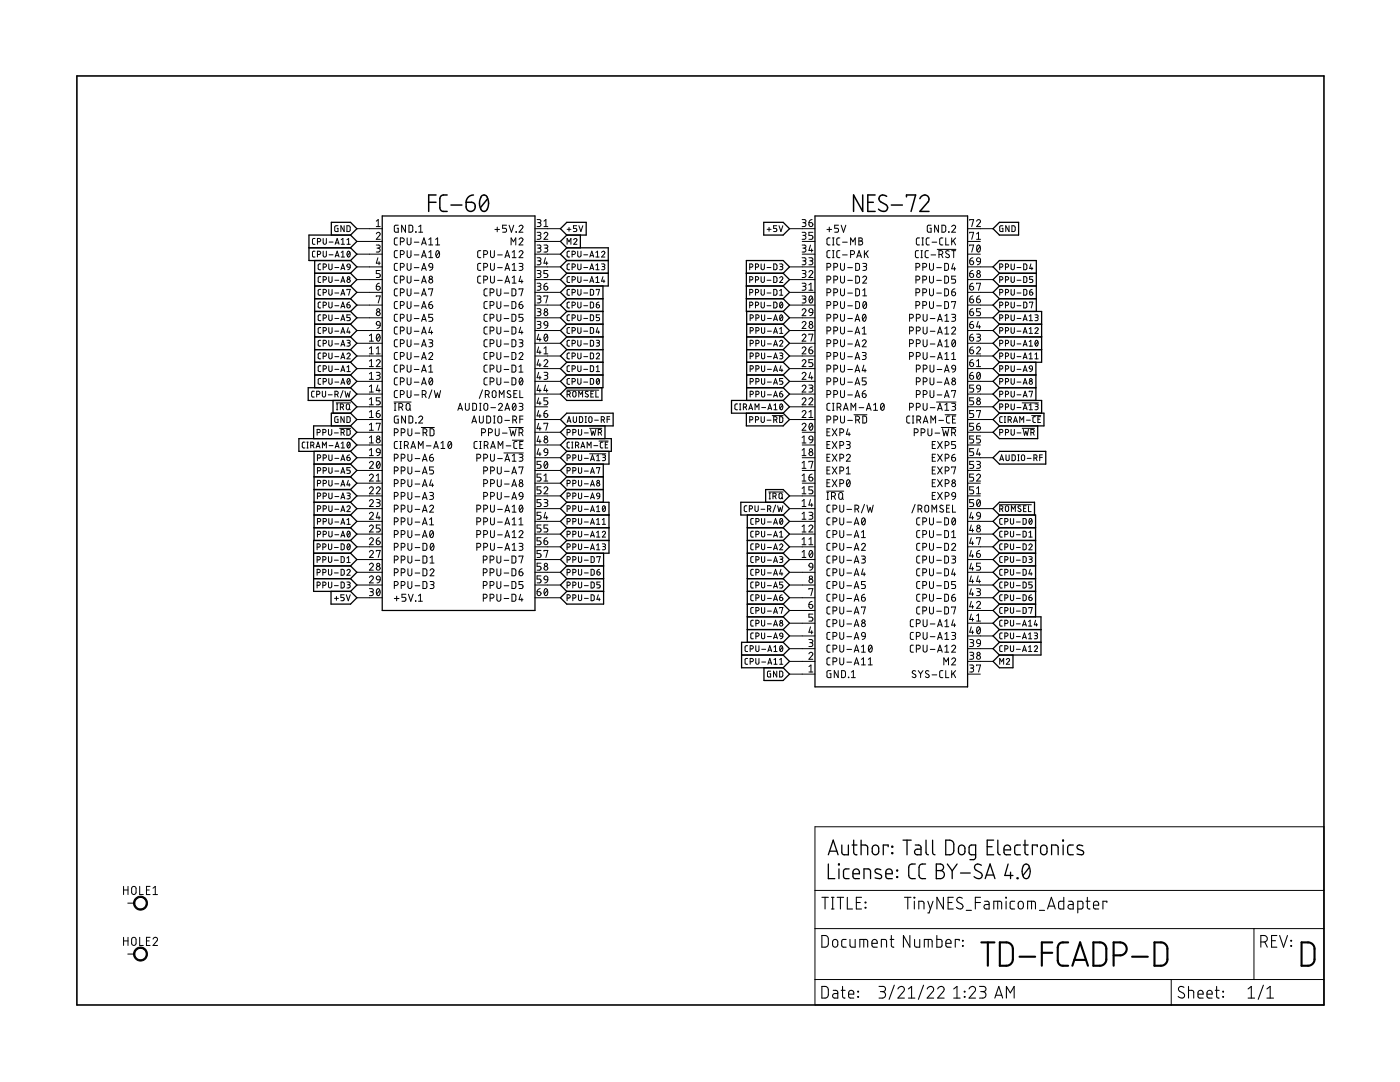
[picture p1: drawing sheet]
<svg xmlns="http://www.w3.org/2000/svg" width="279mm" height="216mm" viewBox="0 0 279 216" stroke-linecap="round" stroke-linejoin="round" font-family="sans-serif">
<g fill="none" stroke="#000" stroke-width=".2">
<path d="M62.9 47.6h-.4l-.1 .2v.9h.5M62.9 50.1l-.4 .1-.1 .2v.8l.5 .1M63.4 48.2l.5-.1v-.4l-.5-.1v1.1M63.4 50.8l.5-.1v-.5l-.5-.1v1.2M64 52.7h-.4l-.1 .2v.8l.5 .1M64 55.2h-.4l-.1 .3v.7l.5 .2M64 57.7l-.4 .1-.1 .2v.8l.5 .1M64.5 47.6v1l.2 .1 .4-.1v-1M64.5 50.1v1l.2 .2 .4-.2v-1M64.5 53.3l.6-.1v-.4l-.6-.1v1.1M64.5 55.9l.6-.2v-.4l-.6-.1v1.2M64.5 58.4l.6-.1v-.4l-.6-.2v1.2"/>
<path d="M65.6 52.7v.8l.3 .3 .4-.1v-1M65.6 55.2v.8l.3 .4 .4-.2v-1M65.6 57.7v.9l.3 .3 .4-.2v-1M65.7 50.8h.8M65.7 48.3h.8M66.8 58.5h.8M66.8 55.9h.8M66.8 53.4h.8M66.9 48.7l.4-1.1 .4 1.1M66.9 51.3l.4-1.2 .4 1.2M67 48.5h.6M67 51h.6"/>
<path d="M67.5 45l-.7 .2 .1 .9 .6 .1v-.6h-.2M68 53.8l.4-1.1 .4 1.1M68 56.4l.4-1.2 .4 1.2M68 58.9l.4-1.2 .4 1.2M68.1 48.7h.6M68.1 47.8l.3-.2v1.1M68.1 50.4l.3-.3v1.2M68.1 51.3h.6M68.1 53.6h.6M68.1 56.1h.6M68.1 58.6h.6M68.7 45v1.2l-.7-1.2v1.2"/>
<path d="M69.2 45l.5 .1 .2 .2v.7l-.2 .2h-.5zM69.2 57.9v-.2h.7l-.3 1.2M69.2 48.7h.7M69.2 47.8l.4-.2v1.1M69.4 52.7h.4l.1 .6-.6-.1-.1-.2zM69.4 50.2l.2-.1a.69 .69 0 0 1 0 1.2 .74 .74 0 0 1-.2-1.1zM69.8 50.4l-.5 .6M69.9 53.3l-.2 .4-.3 .1M71.2 45.6h5.1M71.2 58.3h5.1M71.2 55.8h5.1M71.2 53.3h5.1"/>
<path d="M71.2 50.7h5.1M71.2 48.2h5.1M75.1 57.1h.5a.39 .39 0 0 1 .3 .5 .39 .39 0 0 1-.4 .3 .39 .39 0 0 1-.4-.4zM75.1 48.9h.6l.2 .2-.2 .4h-.5M75.1 46.7a.38 .38 0 0 1 .5-.3 .38 .38 0 0 1 .2 .6l-.7 .8h.8M75.1 59.2v-.1h.8l-.4 1.4M75.1 45.2h.8M75.1 44.1l.4-.3v1.4M75.4 51.4l-.3 1.1h.8M75.5 49.5a.39 .39 0 0 1 .4 .4 .39 .39 0 0 1-.4 .4h-.4M75.6 52.2v.6M75.7 56.5l-.3 .1-.3 .5"/>
<path d="M75.9 54h-.8v.6h.5a.4 .4 0 0 1 .3 .4 .4 .4 0 0 1-.3 .4h-.5M79.3 57.6l-.4 .1-.2 .2v.9l.2 .2h.4M79.3 55.1h-.4l-.2 .3v.9l.2 .2h.4M79.3 52.6h-.4l-.2 .3v.9l.2 .1 .4 .1M79.3 50h-.4l-.2 .3v.9l.2 .2h.4M79.3 47.5h-.4l-.2 .3v.9l.2 .2h.4M79.5 44.9l-.6 .1-.2 .1v.9l.2 .3h.6v-.7h-.3M79.9 58.4h.4a.38 .38 0 0 0 .4-.4 .38 .38 0 0 0-.4-.4h-.4v1.4M79.9 55.9h.4a.38 .38 0 0 0 .4-.4 .38 .38 0 0 0-.4-.4h-.4v1.4M79.9 53.3h.4a.38 .38 0 0 0 .4-.4 .38 .38 0 0 0-.4-.3h-.4v1.4M79.9 50.8h.4a.38 .38 0 0 0 .4-.4 .38 .38 0 0 0-.4-.4h-.4v1.4M79.9 48.2h.4a.38 .38 0 0 0 .4-.3 .38 .38 0 0 0-.4-.4h-.4v1.4"/>
<path d="M80.9 44.9v1.4l-.7-1.4v1.4M81.3 57.6v1a.38 .38 0 0 0 .3 .4 .38 .38 0 0 0 .4-.4v-1M81.3 55.1v1a.38 .38 0 0 0 .3 .4 .38 .38 0 0 0 .4-.4v-1M81.3 52.6v1a.38 .38 0 0 0 .3 .4 .38 .38 0 0 0 .4-.4v-1M81.3 50v1a.38 .38 0 0 0 .3 .4 .38 .38 0 0 0 .4-.4v-1M81.3 47.5v1a.38 .38 0 0 0 .3 .4 .38 .38 0 0 0 .4-.4v-1M81.6 44.9l.5 .1 .3 .2v.9l-.3 .2h-.5zM82.7 58.5h.9M82.7 55.9h.9M82.7 53.4h.9M82.7 50.9h.9M82.7 48.3h.9"/>
<path d="M83 46.2v.1zM83.6 46.3h.7M83.6 45.2l.4-.3v1.4M84.1 59l.5-1.4 .5 1.4M84.1 56.5l.5-1.4 .5 1.4M84.1 54l.5-1.4 .5 1.4M84.1 51.4l.5-1.4 .5 1.4M84.1 48.9l.5-1.4 .5 1.4M84.3 58.7h.7M84.3 56.1h.7M84.3 53.6h.7M84.3 51.1h.7"/>
<path d="M84.3 48.5h.7M85.6 47.8l.4-.3v1.4M85.6 50.3l.4-.3v1.4M85.6 57.8v-.2h.8l-.4 1.4M85.6 51.4h.8M85.6 48.9h.8M85.7 52.7l.3-.1 .3 .1 .1 .6-.7-.1-.1-.3zM86.4 53.3l-.1 .4-.6 .3M87 48.9h.7M87 47.8l.3-.3v1.4M87.1 50.1l.2-.1a.81 .81 0 0 1 0 1.4 .93 .93 0 0 1-.2-1.3zM87.7 50.3l-.7 .8"/>
<path d="M95.9 50h-.4l-.2 .3 .1 .9 .1 .2h.4M95.9 52.6h-.4l-.2 .3 .1 .9 .1 .1 .4 .1M95.9 55.1h-.4l-.2 .3 .1 .9 .1 .2h.4M96.5 50.8h.4a.38 .38 0 0 0 .4-.4 .38 .38 0 0 0-.4-.4h-.4v1.4M96.5 53.3h.4a.38 .38 0 0 0 .4-.4 .38 .38 0 0 0-.4-.3h-.4v1.4M96.5 55.9h.4a.38 .38 0 0 0 .4-.4 .38 .38 0 0 0-.4-.4h-.4v1.4M97.2 57.6l-.4 .1-.2 .2v.9l.2 .2h.4M97.8 58.4h.4a.38 .38 0 0 0 .4-.4 .38 .38 0 0 0-.4-.4h-.4v1.4M97.9 50v1a.38 .38 0 0 0 .4 .4 .38 .38 0 0 0 .4-.4v-1M97.9 52.6v1a.38 .38 0 0 0 .4 .4 .38 .38 0 0 0 .4-.4v-1M97.9 55.1v1a.38 .38 0 0 0 .4 .4 .38 .38 0 0 0 .4-.4v-1M98.8 45.8h.9"/>
<path d="M99.2 57.6v1a.39 .39 0 0 0 .4 .4 .39 .39 0 0 0 .3-.4v-1M99.2 45.3v.9M99.3 55.9h.9M99.3 53.4h.9M99.3 50.9h.9M100.6 58.5h.9M100.8 51.4l.4-1.4 .5 1.4M100.8 54l.4-1.4 .5 1.4M100.8 56.5l.4-1.4 .5 1.4M100.9 56.1h.7M100.9 53.6h.7M100.9 51.1h.7"/>
<path d="M101.1 44.9h-.8v.7h.5a.4 .4 0 0 1 .3 .3 .4 .4 0 0 1-.3 .4h-.5M101.6 44.9l.5 1.4 .4-1.4M102 48.9v-1.4l.5 .7 .4-.7v1.4M102.2 57.6l.5 .1 .2 .2v.9l-.2 .2h-.5zM102.2 56.5h.8M102.2 54h.8M102.2 51.4h.8M102.2 50.3l.4-.3v1.4M102.2 52.9l.4-.3v1.4M102.2 55.4l.4-.3v1.4M103 46.2l.1 .1zM103.6 45.2a.38 .38 0 0 1 .5-.3 .38 .38 0 0 1 .1 .7l-.6 .7h.8"/>
<path d="M103.6 50.3a.38 .38 0 0 1 .5-.3 .38 .38 0 0 1 .1 .6l-.6 .8h.8M103.6 52.6h.6l.2 .2-.2 .3-.5 .1M103.6 47.8a.38 .38 0 0 1 .5-.3 .38 .38 0 0 1 .1 .6l-.6 .8h.8M103.6 57.8v-.2h.8l-.4 1.4M103.9 55.1l-.3 1.1h.8M104 53.2a.39 .39 0 0 1 .4 .4 .39 .39 0 0 1-.4 .4h-.4M104.1 55.9v.6M106.8 45.6h5M106.8 58.3h5M106.8 55.8h5M106.8 53.3h5M106.8 50.7h5"/>
<path d="M106.8 48.2h5M107.2 43.8h.6l.1 .2-.1 .4h-.5M107.2 48.9h.6l.1 .2-.1 .4h-.5M107.2 51.4l.6 .1 .1 .2-.1 .3h-.5M107.2 54h.6l.1 .2-.1 .4h-.5M107.2 59.1h.6l.1 .2-.1 .3-.5 .1M107.2 56.5h.6l.1 .2-.1 .4h-.5M107.2 46.4h.6l.1 .2-.1 .3-.5 .1M107.6 44.4a.39 .39 0 0 1 .4 .4 .39 .39 0 0 1-.4 .4h-.4M107.6 49.5a.39 .39 0 0 1 .4 .4 .39 .39 0 0 1-.4 .4h-.4M107.6 52a.39 .39 0 0 1 .4 .4 .39 .39 0 0 1-.4 .4h-.4M107.6 54.6a.39 .39 0 0 1 .4 .4 .39 .39 0 0 1-.4 .4h-.4"/>
<path d="M107.6 59.7a.39 .39 0 0 1 .4 .4 .39 .39 0 0 1-.4 .4h-.4M107.6 57.1a.39 .39 0 0 1 .4 .4 .39 .39 0 0 1-.4 .4h-.4M107.6 47a.39 .39 0 0 1 .4 .4 .39 .39 0 0 1-.4 .4h-.4M108.6 48.9h.6l.1 .2-.1 .4h-.5M108.6 57.1h.4a.39 .39 0 0 1 .3 .5 .39 .39 0 0 1-.4 .3 .39 .39 0 0 1-.3-.4zM108.6 46.7a.38 .38 0 0 1 .5-.3 .38 .38 0 0 1 .1 .6l-.6 .8h.7M108.6 45.2h.7M108.6 44.1l.3-.3v1.4M108.6 59.2v-.1h.7l-.4 1.4M108.9 51.4l-.3 1.1h.7M108.9 49.5a.39 .39 0 0 1 .4 .4 .39 .39 0 0 1-.4 .4h-.3M109.1 52.2v.6"/>
<path d="M109.2 56.5l-.4 .1-.2 .5M109.3 54h-.7v.6h.4a.4 .4 0 0 1 .3 .4 .4 .4 0 0 1-.3 .4h-.4M113.2 45.8h.7M113.2 48.7v-1.1l.4 .6 .3-.6v1.1M113.6 45.4v.7M113.7 50.1l-.4 .1-.1 .2v.7l.5 .2M113.7 52.7h-.4l-.1 .2v.8l.5 .1M113.7 55.2h-.4l-.1 .3v.7l.5 .2M113.7 57.7l-.4 .1-.1 .2v.8l.5 .1M114.2 50.8l.6-.1v-.5l-.6-.1v1.2M114.2 53.3l.6-.1v-.4l-.6-.1v1.1M114.2 55.9l.6-.2v-.4l-.6-.1v1.2"/>
<path d="M114.2 58.4l.6-.1v-.4l-.6-.2v1.2M114.5 47.8a.32 .32 0 0 1 .5-.2 .32 .32 0 0 1 0 .5l-.5 .6h.6M115.1 45h-.7v.6h.5a.32 .32 0 0 1 .2 .3 .32 .32 0 0 1-.2 .3h-.5M115.3 50.1v.9l.2 .3 .4-.2 .1-1M115.3 52.7v.8l.2 .3 .4-.1 .1-1M115.3 55.2v.8l.2 .4 .4-.2 .1-1M115.3 57.7v.9l.2 .3 .4-.2 .1-1M115.5 45l.4 1.2 .4-1.2M116.5 58.5h.8M116.5 55.9h.8M116.5 53.4h.8M116.5 50.8h.8"/>
<path d="M117.7 51.3l.4-1.2 .4 1.2M117.7 53.8l.4-1.1 .4 1.1M117.7 56.4l.4-1.2 .4 1.2M117.8 57.7l.5 .1 .1 .2v.7l-.1 .2h-.5zM117.8 51h.6M117.8 53.6h.6M117.8 56.1h.6M118.9 51.3h.7M118.9 53.8h.7M118.9 56.4h.7M118.9 50.4l.4-.3v1.2M118.9 52.9l.4-.2v1.1"/>
<path d="M118.9 55.5l.4-.3v1.2M119 57.9v-.2h.7l-.4 1.2M120.1 50.4a.33 .33 0 0 1 .4-.3 .33 .33 0 0 1 .1 .6l-.5 .6h.6M120.1 52.7h.5l.1 .2-.1 .2-.4 .1M120.3 55.2l-.2 .9h.6M120.4 53.2l.2 .1v.4l-.5 .1M120.5 55.9v.5M149.6 58.4l.6-.1v-.4l-.6-.2v1.2M149.6 55.9l.6-.2v-.4l-.6-.1v1.2M149.6 53.3l.6-.1v-.4l-.6-.1v1.1M150.8 58.4l.5-.1v-.4l-.5-.2v1.2M150.8 55.9l.5-.2v-.4l-.5-.1v1.2"/>
<path d="M150.8 53.3l.5-.1v-.4l-.5-.1v1.1M151.9 57.7v.9l.2 .3 .4-.2v-1M151.9 55.2v.8l.2 .4 .4-.2v-1M151.9 52.7v.8l.2 .3 .4-.1v-1M153.1 58.5h.8M153.1 55.9h.8M153.1 53.4h.8M153.1 45.8h.8M153.5 45.4v.7M154.4 57.7l.5 .1 .2 .3v.5l-.2 .3h-.5zM154.4 55.2h.5l.2 .3v.5l-.2 .3-.5 .1zM154.4 52.7h.5l.2 .3v.5l-.2 .3h-.5z"/>
<path d="M155 45h-.6v.6h.4a.32 .32 0 0 1 .2 .3 .32 .32 0 0 1-.2 .3h-.4M155.5 45l.4 1.2 .3-1.2M155.6 55.5a.32 .32 0 0 1 .5-.3 .32 .32 0 0 1 0 .5l-.5 .7h.6M155.6 52.7h.5l.1 .2v.2l-.5 .1M155.6 58l.3-.3v1.2M155.6 58.9h.6M155.9 53.2l.3 .1v.4l-.6 .1M157.6 45.6h5M157.6 58.3h5M157.6 55.8h5M157.6 53.3h5M160.1 43.8h.6l.1 .2-.1 .4h-.5"/>
<path d="M160.1 46.4h.6l.1 .2-.1 .3-.5 .1M160.1 48.9h.6l.1 .2-.1 .4h-.5M160.1 59.1h.6l.1 .2-.1 .3-.5 .1M160.1 56.5h.6l.1 .2-.1 .4h-.5M160.1 54h.6l.1 .2-.1 .4h-.5M160.1 51.4l.6 .1 .1 .2-.1 .3h-.5M160.1 50.7h2.5M160.1 48.2h2.5M160.5 44.4a.39 .39 0 0 1 .3 .4 .39 .39 0 0 1-.3 .4h-.4M160.5 47a.39 .39 0 0 1 .3 .4 .39 .39 0 0 1-.3 .4h-.4M160.5 49.5a.39 .39 0 0 1 .3 .4 .39 .39 0 0 1-.3 .4h-.4M160.5 59.7a.39 .39 0 0 1 .3 .4 .39 .39 0 0 1-.3 .4h-.4"/>
<path d="M160.5 57.1a.39 .39 0 0 1 .3 .4 .39 .39 0 0 1-.3 .4h-.4M160.5 54.6a.39 .39 0 0 1 .3 .4 .39 .39 0 0 1-.3 .4h-.4M160.5 52a.39 .39 0 0 1 .3 .4 .39 .39 0 0 1-.3 .4h-.4M161.4 44.4h.5a.4 .4 0 0 1 .3 .5 .4 .4 0 0 1-.4 .3 .4 .4 0 0 1-.4-.4zM161.4 54.3a.38 .38 0 0 1 .6-.3 .38 .38 0 0 1 .1 .6l-.7 .8h.8M161.4 51.4l.7 .1 .1 .2-.1 .3h-.5M161.4 57.9h.8M161.4 56.8l.4-.3v1.4M161.6 59.1h.2a.83 .83 0 0 1 0 1.4 .88 .88 0 0 1-.2-1.4zM161.8 48.9l-.4 1.1h.8M161.8 52a.39 .39 0 0 1 .4 .4 .39 .39 0 0 1-.4 .4h-.4M162 49.7v.6"/>
<path d="M162.1 43.8l-.4 .1-.3 .5M162.1 59.4l-.6 .7M162.2 46.4h-.8v.6h.5a.4 .4 0 0 1 .3 .4 .4 .4 0 0 1-.3 .4h-.5M165 58.4h.4a.38 .38 0 0 0 .4-.4 .38 .38 0 0 0-.4-.4h-.4v1.4M165 55.9h.4a.38 .38 0 0 0 .4-.4 .38 .38 0 0 0-.4-.4h-.4v1.4M165 53.3h.4a.38 .38 0 0 0 .4-.4 .38 .38 0 0 0-.4-.3h-.4v1.4M165 45.8h1M165.5 45.3v.9M165.7 47.5h-.5l-.2 .3 .1 .9 .1 .2h.5M165.7 50h-.5l-.2 .3 .1 .9 .1 .2h.5M166.1 51.4h.4M166.1 50h.4"/>
<path d="M166.1 48.9h.4M166.1 47.5h.4M166.3 47.5v1.4M166.3 50v1.4M166.4 58.4h.4a.38 .38 0 0 0 .4-.4 .38 .38 0 0 0-.4-.4h-.4v1.4M166.4 55.9h.4a.38 .38 0 0 0 .4-.4 .38 .38 0 0 0-.4-.4h-.4v1.4M166.4 53.3h.4a.38 .38 0 0 0 .4-.4 .38 .38 0 0 0-.4-.3h-.4v1.4M167.3 44.9h-.7v.7h.4a.4 .4 0 0 1 .4 .3 .4 .4 0 0 1-.4 .4h-.4M167.6 47.5h-.4l-.2 .3v.9l.2 .2h.4M167.6 50h-.4l-.2 .3v.9l.2 .2h.4M167.7 57.6v1a.39 .39 0 0 0 .4 .4 .39 .39 0 0 0 .4-.4v-1M167.7 55.1v1a.39 .39 0 0 0 .4 .4 .39 .39 0 0 0 .4-.4v-1"/>
<path d="M167.7 52.6v1a.39 .39 0 0 0 .4 .4 .39 .39 0 0 0 .4-.4v-1M167.9 44.9l.4 1.4 .5-1.4M168.1 50.9h1M168.1 48.3h1M169.2 58.5h.9M169.2 55.9h.9M169.2 53.4h.9M169.8 50.8h.4a.38 .38 0 0 0 .3-.4 .38 .38 0 0 0-.3-.4h-.4v1.4M169.8 48.9v-1.4l.4 .7 .5-.7v1.4M170.8 57.6l.5 .1 .2 .2v.9l-.2 .2h-.5zM170.8 55.1h.5l.2 .2v.9l-.2 .3h-.5zM170.8 52.6h.5l.2 .2v.9l-.2 .2-.5 .1z"/>
<path d="M171 51.4l.4-1.4 .5 1.4M171.1 51.1h.7M171.4 47.5l.6 .1v.4l-.2 .1a.39 .39 0 0 1 .4 .4 .39 .39 0 0 1-.4 .4h-.4zM171.4 48.1h.4M172.2 55.4a.38 .38 0 0 1 .5-.3 .38 .38 0 0 1 .1 .6l-.6 .8h.8M172.2 52.6h.6l.2 .2-.2 .3-.5 .1M172.2 59h.8M172.2 57.9l.4-.3v1.4M172.5 50v1.4M172.6 53.2a.39 .39 0 0 1 .4 .4 .39 .39 0 0 1-.4 .4h-.4M172.8 50.5l.5 .9M173.3 50l-.8 .9"/>
<path d="M182.8 53.3h.4a.38 .38 0 0 0 .4-.4 .38 .38 0 0 0-.4-.3h-.4v1.4M182.8 55.9h.4a.38 .38 0 0 0 .4-.4 .38 .38 0 0 0-.4-.4h-.4v1.4M182.8 58.4h.4a.38 .38 0 0 0 .4-.4 .38 .38 0 0 0-.4-.4h-.4v1.4M183.3 50h-.4l-.2 .3v.9l.2 .2h.4M183.5 47.5h-.4l-.2 .3v.9l.2 .2h.4M183.8 51.4h.3M183.8 50h.3M183.9 50v1.4M184 48.9h.3M184 47.5h.3M184.1 47.5v1.4M184.2 53.3h.4a.38 .38 0 0 0 .3-.4 .38 .38 0 0 0-.3-.3h-.4v1.4"/>
<path d="M184.2 55.9h.4a.38 .38 0 0 0 .3-.4 .38 .38 0 0 0-.3-.4h-.4v1.4M184.2 58.4h.4a.38 .38 0 0 0 .3-.4 .38 .38 0 0 0-.3-.4h-.4v1.4M185.3 50h-.5l-.2 .3 .1 .9 .1 .2h.5M185.5 47.5h-.5l-.2 .3 .1 .9 .1 .2h.5M185.5 52.6v1a.39 .39 0 0 0 .4 .4 .39 .39 0 0 0 .4-.4v-1M185.5 55.1v1a.39 .39 0 0 0 .4 .4 .39 .39 0 0 0 .4-.4v-1M185.5 57.6v1a.39 .39 0 0 0 .4 .4 .39 .39 0 0 0 .4-.4v-1M185.8 50.9h.9M185.8 44.9l-.5 .1-.2 .1v.9l.2 .3h.5v-.7h-.2M186 48.3h.9M186.9 58.5h1M186.9 55.9h1"/>
<path d="M186.9 53.4h1M187 49.8h3.8M187.3 44.9v1.4l-.8-1.4v1.4M187.4 50.8h.4a.38 .38 0 0 0 .4-.4 .38 .38 0 0 0-.4-.4h-.4v1.4M187.9 50.8l.3 .6M188 44.9l.5 .1 .2 .2v.9l-.2 .2h-.5zM188.2 47.5h-.5l-.2 .3 .1 .9 .1 .2h.5M188.5 52.6h.6l.2 .2v.9l-.2 .2-.6 .1zM188.5 55.1h.6l.2 .2v.9l-.2 .3h-.6zM188.5 57.6l.6 .1 .2 .2v.9l-.2 .2h-.6zM188.7 47.5v1.4h.7M189.3 46.2l.1 .1z"/>
<path d="M189.4 50.1a.35 .35 0 0 0-.5 0 .35 .35 0 0 0 0 .5l.4 .2a.39 .39 0 0 1 0 .6 .39 .39 0 0 1-.6-.2M189.9 45.2a.39 .39 0 0 1 .6-.3 .39 .39 0 0 1 .1 .7l-.7 .7h.8M189.9 58.3h.5a.39 .39 0 0 1 .3 .4 .39 .39 0 0 1-.4 .3 .39 .39 0 0 1-.4-.4zM189.9 50h.8M189.9 47.5v1.4M190.2 48l.5 .9M190.2 52.6l-.3 1h.8M190.3 50v1.4M190.5 53.3v.7M190.6 57.6l-.4 .1-.3 .6M190.7 55.1h-.8v.6h.5a.4 .4 0 0 1 .3 .4 .4 .4 0 0 1-.3 .4h-.5M190.7 47.5l-.8 .8"/>
<path d="M193.1 45.6h5.1M193.1 58.3h5.1M193.1 55.8h5.1M193.1 53.3h5.1M193.1 50.7h2.5M193.1 48.2h2.5M193.5 52h.5a.4 .4 0 0 1 .3 .5 .4 .4 0 0 1-.4 .3 .4 .4 0 0 1-.4-.3zM193.5 54.6h.5a.4 .4 0 0 1 .3 .4 .4 .4 0 0 1-.4 .4 .4 .4 0 0 1-.4-.4zM193.5 57.1h.5a.4 .4 0 0 1 .3 .5 .4 .4 0 0 1-.4 .3 .4 .4 0 0 1-.4-.4zM193.5 59.7h.5a.4 .4 0 0 1 .3 .4 .4 .4 0 0 1-.4 .4 .4 .4 0 0 1-.4-.4zM193.5 46.5v-.1h.8l-.4 1.4M193.5 44v-.2h.8l-.4 1.4"/>
<path d="M193.5 49v-.1h.8l-.4 1.4M194.2 51.4l-.4 .2-.3 .4M194.2 54l-.4 .1-.3 .5M194.2 56.5l-.4 .1-.3 .5M194.2 59.1l-.4 .1-.3 .5M194.9 44.1a.38 .38 0 0 1 .5-.3 .38 .38 0 0 1 .2 .6l-.7 .8h.8M194.9 59.7h.5a.39 .39 0 0 1 .3 .4 .39 .39 0 0 1-.4 .3 .39 .39 0 0 1-.4-.3zM194.9 47.8h.8M194.9 56.7v-.2h.8l-.4 1.4M194.9 46.7l.4-.3v1.4M195 51.5l.3-.1 .3 .1 .1 .7-.7-.1zM195.1 49l.2-.1a.81 .81 0 0 1 0 1.4 .88 .88 0 0 1-.2-1.3z"/>
<path d="M195.5 59.1l-.3 .1-.3 .5M195.6 49.2l-.6 .8M195.7 52.2l-.1 .4-.5 .2M199.5 58.4l.6-.1v-.4l-.6-.2v1.2M199.5 55.9l.6-.2v-.4l-.6-.1v1.2M199.5 53.3l.6-.1v-.4l-.6-.1v1.1M200.2 45l-.7 .2 .1 .9 .6 .1v-.6h-.2M200.7 58.4l.5-.1v-.4l-.5-.2v1.2M200.7 55.9l.5-.2v-.4l-.5-.1v1.2M200.7 53.3l.5-.1v-.4l-.5-.1v1.1M201.4 45v1.2l-.7-1.2v1.2M201.8 57.7v1l.2 .2 .4-.2v-1"/>
<path d="M201.8 55.2v1l.2 .2 .4-.2v-1M201.8 52.7v1l.2 .1 .4-.1v-1M202 45l.4 .1 .2 .2v.6l-.2 .3h-.4zM203 58.5h.8M203 55.9h.8M203 53.4h.8M204.3 57.7l.4 .1 .2 .2v.7l-.2 .2h-.4zM204.3 55.2h.4l.2 .2v.8l-.2 .1-.4 .1zM204.3 52.7h.4l.2 .2v.7l-.2 .2h-.4zM205.5 58.3h.4a.32 .32 0 0 1 .2 .3 .32 .32 0 0 1-.3 .3 .32 .32 0 0 1-.3-.3zM205.7 52.7l-.2 .9h.6M205.9 53.3v.5"/>
<path d="M206 57.7a.51 .51 0 0 0-.5 .6M206.1 55.2h-.6v.5h.4a.32 .32 0 0 1 .2 .3 .32 .32 0 0 1-.2 .4h-.4M62.7 78.1h-.4l-.1 .2v.8l.5 .1M63.2 78.7l.6-.1v-.3l-.1-.2h-.5v1.1M64 60.3h-.4l-.1 .2v.8l.5 .1M64 62.8l-.4 .1-.1 .2v.7l.5 .2M64 65.4h-.4l-.1 .2v.8l.5 .1M64 67.9h-.4l-.1 .3v.7l.5 .2M64 70.4l-.4 .1-.1 .2v.8l.5 .1M64 73h-.4l-.1 .2v.8l.5 .1M64 75.5l-.4 .1-.1 .2v.7l.5 .2M64.3 78.1v.8l.3 .3 .3-.2 .1-.9"/>
<path d="M64.5 60.9l.6-.1v-.4l-.6-.1v1.1M64.5 63.5l.6-.1v-.5l-.6-.1v1.2M64.5 66l.6-.1v-.4l-.6-.1v1.1M64.5 68.6l.6-.2v-.4l-.6-.1v1.2M64.5 71.1l.6-.1v-.4l-.6-.2v1.2M64.5 73.6l.6-.1v-.4l-.6-.1v1.1M64.5 76.2l.6-.1v-.5l-.6-.1v1.2M65.5 78.8h.8M65.6 60.3v.8l.3 .3 .4-.1v-1M65.6 62.8v.9l.3 .3 .4-.2v-1M65.6 65.4v.8l.3 .3 .4-.2v-.9M65.6 67.9v.8l.3 .4 .4-.2v-1"/>
<path d="M65.6 70.4v.9l.3 .3 .4-.2v-1M65.6 73v.8l.3 .3 .4-.1v-1M65.6 75.5v.9l.3 .3 .4-.2v-1M66.8 63.5h.8M66.8 61h.8M66.8 66.1h.8M66.8 68.6h.8M66.8 71.2h.8M66.8 73.7h.8M66.8 76.2h.8M66.8 78.7l.6-.1v-.4l-.6-.1v1.1M67.2 78.7l.3 .5"/>
<path d="M68 61.4l.4-1.1 .4 1.1M68 64l.4-1.2 .4 1.2M68 66.5l.4-1.1 .4 1.1M68 69.1l.4-1.2 .4 1.2M68 71.6l.4-1.2 .4 1.2M68 74.1l.4-1.1 .4 1.1M68 76.7l.4-1.2 .4 1.2M68.1 61.2h.6M68.1 63.7h.6M68.1 66.2h.6M68.1 68.8h.6M68.1 71.3h.6"/>
<path d="M68.1 73.9h.6M68.1 76.4h.6M68.5 77.9l-.6 1.5M68.9 78.1l.2 1.1 .3-.8 .2 .8 .3-1.1M69.2 60.8h.4a.33 .33 0 0 1 .3 .4 .33 .33 0 0 1-.4 .3 .33 .33 0 0 1-.3-.4zM69.2 67.9h.5l.2 .2-.2 .3h-.3M69.2 70.7a.32 .32 0 0 1 .5-.3 .32 .32 0 0 1 .1 .6l-.6 .6h.7M69.2 73.2l.4-.2v1.1M69.2 74.1h.7M69.4 75.6l.1-.1a.58 .58 0 0 1 .4 .6 .58 .58 0 0 1-.4 .6l-.3-.6zM69.5 65.4l-.3 .9h.7M69.6 68.4l.3 .3-.1 .2-.6 .2"/>
<path d="M69.7 66v.5M69.8 60.3a.54 .54 0 0 0-.6 .5M69.8 75.8l-.5 .6M69.9 62.8h-.7v.6h.4a.32 .32 0 0 1 .3 .3 .32 .32 0 0 1-.3 .3h-.4M71.2 78.6h5.1M71.2 76.1h5.1M71.2 73.6h5.1M71.2 71h5.1M71.2 68.5h5.1M71.2 66h5.1M71.2 63.4h5.1M71.2 60.9h5.1"/>
<path d="M73.7 79.7l.4-.3v1.4M73.7 67l.4-.3v1.4M73.7 69.5l.4-.3v1.4M73.7 72.1l.4-.3v1.4M73.7 74.6l.4-.3v1.4M73.7 77.1l.4-.3v1.4M73.7 75.7h.8M73.7 73.2h.8M73.7 70.6h.8M73.7 68.1h.8M73.7 78.2h.8M75.1 74.3h.6l.2 .2-.2 .4h-.5"/>
<path d="M75.1 72.1a.38 .38 0 0 1 .5-.3 .38 .38 0 0 1 .2 .6l-.7 .8h.8M75.1 70.6h.8M75.1 69.5l.4-.3v1.4M75.2 64.2l.3-.1 .3 .1 .1 .7-.7-.1zM75.3 66.8l.2-.1a.81 .81 0 0 1 0 1.4 .88 .88 0 0 1-.2-1.3zM75.4 76.8l-.3 1.1h.8M75.5 74.9a.39 .39 0 0 1 .4 .4 .39 .39 0 0 1-.4 .4h-.4M75.6 77.6v.6M75.8 67l-.6 .8M75.9 79.4h-.8v.6h.5a.4 .4 0 0 1 .3 .4 .4 .4 0 0 1-.3 .4h-.5M75.9 64.9l-.3 .5-.4 .1M79.3 75.4h-.4l-.2 .3v.9l.2 .2h.4"/>
<path d="M79.3 72.9h-.4l-.2 .3v.9l.2 .1 .4 .1M79.3 70.3l-.4 .1-.2 .2v.9l.2 .2h.4M79.3 67.8h-.4l-.2 .3v.9l.2 .2h.4M79.3 65.3h-.4l-.2 .3v.9l.6 .2M79.3 62.7h-.4l-.2 .3v.9l.6 .2M79.3 60.2h-.4l-.2 .3v.9l.2 .2h.4M79.3 77.9l-.4 .1-.2 .3v.8l.2 .2h.4M79.9 76.2h.4a.39 .39 0 0 0 .4-.4 .39 .39 0 0 0-.4-.4h-.4v1.4M79.9 73.6h.4a.39 .39 0 0 0 .4-.4 .39 .39 0 0 0-.4-.3h-.4v1.4M79.9 71.1h.4a.38 .38 0 0 0 .4-.4 .38 .38 0 0 0-.4-.4h-.4v1.4M79.9 68.6h.4a.38 .38 0 0 0 .4-.4 .38 .38 0 0 0-.4-.4h-.4v1.4M79.9 66h.4a.38 .38 0 0 0 .4-.4 .38 .38 0 0 0-.4-.3h-.4v1.4"/>
<path d="M79.9 63.5h.4a.38 .38 0 0 0 .4-.4 .38 .38 0 0 0-.4-.4h-.4v1.4M79.9 60.9h.4a.38 .38 0 0 0 .4-.3 .38 .38 0 0 0-.4-.4h-.4v1.4M79.9 78.7h.4a.39 .39 0 0 0 .4-.4 .39 .39 0 0 0-.4-.4h-.4v1.4M81.3 75.4v1a.38 .38 0 0 0 .3 .4 .38 .38 0 0 0 .4-.4v-1M81.3 72.9v1a.38 .38 0 0 0 .3 .4 .38 .38 0 0 0 .4-.4v-1M81.3 70.3v1a.38 .38 0 0 0 .3 .4 .38 .38 0 0 0 .4-.4v-1M81.3 67.8v1a.38 .38 0 0 0 .3 .4 .38 .38 0 0 0 .4-.4v-1M81.3 65.3v1a.38 .38 0 0 0 .3 .4 .38 .38 0 0 0 .4-.4v-1M81.3 62.7v1a.38 .38 0 0 0 .3 .4 .38 .38 0 0 0 .4-.4v-1M81.3 60.2v1a.38 .38 0 0 0 .3 .4 .38 .38 0 0 0 .4-.4v-1M81.3 77.9v1.1a.38 .38 0 0 0 .3 .3 .38 .38 0 0 0 .4-.3v-1.1M82.7 76.3h.9"/>
<path d="M82.7 73.7h.9M82.7 71.2h.9M82.7 68.6h.9M82.7 66.1h.9M82.7 63.6h.9M82.7 61h.9M82.7 78.8h.9M84.1 76.8l.5-1.4 .5 1.4M84.1 74.3l.5-1.4 .5 1.4M84.1 71.7l.5-1.4 .5 1.4M84.1 69.2l.5-1.4 .5 1.4M84.1 66.7l.5-1.4 .5 1.4"/>
<path d="M84.1 64.1l.5-1.4 .5 1.4M84.1 61.6l.5-1.4 .5 1.4M84.3 78.7h.4a.39 .39 0 0 0 .3-.4 .39 .39 0 0 0-.3-.4h-.4v1.4M84.3 76.5h.7M84.3 73.9h.7M84.3 71.4h.7M84.3 68.8h.7M84.3 66.3h.7M84.3 63.8h.7M84.3 61.2h.7M84.7 78.7l.3 .6M85.6 70.6a.39 .39 0 0 1 .5-.3 .39 .39 0 0 1 .2 .7l-.7 .7h.8"/>
<path d="M85.6 67.8h.6l.2 .2-.2 .4h-.5M85.6 60.8h.4a.39 .39 0 0 1 .4 .4 .39 .39 0 0 1-.5 .4 .39 .39 0 0 1-.3-.4zM85.6 74.3h.8M85.6 73.2l.4-.3v1.4M85.8 75.5l.2-.1a.83 .83 0 0 1 0 1.4 .85 .85 0 0 1-.2-1.3zM85.9 65.3l-.3 1h.8M86 68.4a.39 .39 0 0 1 .4 .4 .39 .39 0 0 1-.4 .4h-.4M86.1 66v.7M86.2 77.8l-.6 1.7M86.2 60.2l-.3 .1-.3 .5M86.3 75.7l-.6 .8M86.4 62.7h-.8v.6h.4a.4 .4 0 0 1 .4 .4 .4 .4 0 0 1-.4 .4h-.4"/>
<path d="M86.7 77.9l.3 1.4 .3-.9 .3 .9 .3-1.4M96.3 77.8l-.6 1.7M96.9 78.7h.4a.39 .39 0 0 0 .3-.4 .39 .39 0 0 0-.3-.4h-.4v1.4M97.2 75.4h-.4l-.2 .3v.9l.2 .2h.4M97.2 72.9h-.4l-.2 .3v.9l.2 .1 .4 .1M97.2 70.3l-.4 .1-.2 .2v.9l.2 .2h.4M97.2 67.8h-.4l-.2 .3v.9l.2 .2h.4M97.2 65.3h-.4l-.2 .3v.9l.6 .2M97.2 62.7h-.4l-.2 .3v.9l.6 .2M97.2 60.2h-.4l-.2 .3v.9l.2 .2h.4M97.3 78.7l.3 .6M97.8 76.2h.4a.39 .39 0 0 0 .4-.4 .39 .39 0 0 0-.4-.4h-.4v1.4"/>
<path d="M97.8 73.6h.4a.39 .39 0 0 0 .4-.4 .39 .39 0 0 0-.4-.3h-.4v1.4M97.8 71.1h.4a.38 .38 0 0 0 .4-.4 .38 .38 0 0 0-.4-.4h-.4v1.4M97.8 68.6h.4a.38 .38 0 0 0 .4-.4 .38 .38 0 0 0-.4-.4h-.4v1.4M97.8 66h.4a.38 .38 0 0 0 .4-.4 .38 .38 0 0 0-.4-.3h-.4v1.4M97.8 63.5h.4a.38 .38 0 0 0 .4-.4 .38 .38 0 0 0-.4-.4h-.4v1.4M97.8 60.9h.4a.38 .38 0 0 0 .4-.3 .38 .38 0 0 0-.4-.4h-.4v1.4M98.3 78.1l.3-.2 .3 .2 .1 .9a.38 .38 0 0 1-.4 .3 .38 .38 0 0 1-.4-.3zM99.2 75.4v1a.39 .39 0 0 0 .4 .4 .39 .39 0 0 0 .3-.4v-1M99.2 72.9v1a.39 .39 0 0 0 .4 .4 .39 .39 0 0 0 .3-.4v-1M99.2 70.3v1a.39 .39 0 0 0 .4 .4 .39 .39 0 0 0 .3-.4v-1M99.2 67.8v1a.39 .39 0 0 0 .4 .4 .39 .39 0 0 0 .3-.4v-1M99.2 65.3v1a.39 .39 0 0 0 .4 .4 .39 .39 0 0 0 .3-.4v-1"/>
<path d="M99.2 62.7v1a.39 .39 0 0 0 .4 .4 .39 .39 0 0 0 .3-.4v-1M99.2 60.2v1a.39 .39 0 0 0 .4 .4 .39 .39 0 0 0 .3-.4v-1M99.7 79.3v-1.4l.4 .8 .5-.8v1.4M100.6 76.3h.9M100.6 73.7h.9M100.6 71.2h.9M100.6 68.6h.9M100.6 66.1h.9M100.6 63.6h.9M100.6 61h.9M101.9 78.1l-.4-.2-.3 .4 .1 .2 .5 .3a.35 .35 0 0 1 .1 .5 .35 .35 0 0 1-.6-.1l-.1-.1M102.2 75.4h.5l.2 .2v1l-.2 .2h-.5z"/>
<path d="M102.2 72.9h.5l.2 .2v.9l-.2 .2-.5 .1zM102.2 70.3l.5 .1 .2 .2v.9l-.2 .2h-.5zM102.2 67.8h.5l.2 .2v.9l-.2 .3h-.5zM102.2 65.3h.5l.2 .2v.9l-.2 .2-.5 .1zM102.2 62.7h.5l.2 .2v1l-.2 .2h-.5zM102.2 60.2h.5l.2 .2v.9l-.2 .2-.5 .1zM102.6 78.6h.4M103.2 77.9h-.6v1.4h.6M103.6 70.6a.38 .38 0 0 1 .5-.3 .38 .38 0 0 1 .1 .7l-.6 .7h.8M103.6 67.8h.6l.2 .2-.2 .4h-.5M103.6 60.8h.5a.39 .39 0 0 1 .3 .4 .39 .39 0 0 1-.4 .4 .39 .39 0 0 1-.4-.4zM103.6 74.3h.8"/>
<path d="M103.6 73.2l.4-.3v1.4M103.7 77.9v1.4h.7M103.8 75.5l.1-.1a.69 .69 0 0 1 .5 .7 .69 .69 0 0 1-.5 .7l-.3-.7zM103.9 65.3l-.3 1h.8M104 68.4a.39 .39 0 0 1 .4 .4 .39 .39 0 0 1-.4 .4h-.4M104.1 66v.7M104.2 60.2l-.4 .1-.2 .5M104.3 75.7l-.6 .8M104.4 62.7h-.8v.6h.5a.4 .4 0 0 1 .3 .4 .4 .4 0 0 1-.3 .4h-.5M106.8 78.6h5M106.8 76.1h5M106.8 73.6h5"/>
<path d="M106.8 71h5M106.8 68.5h5M106.8 66h5M106.8 63.4h5M106.8 60.9h5M107.2 64.1l.6 .1 .1 .2-.1 .3h-.5M107.2 61.6h.6l.1 .2-.1 .4h-.5M107.5 79.4l-.3 1.1h.8M107.5 76.8l-.3 1.1h.8M107.5 74.3l-.3 1.1h.8M107.5 71.8l-.3 1h.8M107.5 69.2l-.3 1.1h.8"/>
<path d="M107.5 66.7l-.3 1.1h.8M107.6 64.7a.39 .39 0 0 1 .4 .4 .39 .39 0 0 1-.4 .4h-.4M107.6 62.2a.39 .39 0 0 1 .4 .4 .39 .39 0 0 1-.4 .4h-.4M107.7 67.4v.7M107.7 70v.6M107.7 72.5v.7M107.7 75.1v.6M107.7 77.6v.6M108.6 74.3h.6l.1 .2-.1 .4h-.5M108.6 72.1a.38 .38 0 0 1 .5-.3 .38 .38 0 0 1 .1 .6l-.6 .8h.7M108.6 69.5l.3-.3v1.4M108.6 70.6h.7"/>
<path d="M108.7 64.2l.2-.1 .3 .1 .1 .7-.7-.1zM108.7 66.8l.2-.1a.83 .83 0 0 1 0 1.4 .88 .88 0 0 1-.2-1.3zM108.9 76.8l-.3 1.1h.7M108.9 74.9a.39 .39 0 0 1 .4 .4 .39 .39 0 0 1-.4 .4h-.3M109.1 77.6v.6M109.3 67l-.7 .8M109.3 79.4h-.7v.6h.4a.4 .4 0 0 1 .3 .4 .4 .4 0 0 1-.3 .4h-.4M109.3 64.9l-.1 .4-.5 .2M113.1 77.9h6.4M113.2 78.7l.5-.1 .1-.3-.2-.2h-.4v1.1M113.6 78.7l.2 .5M113.7 60.3h-.4l-.1 .2v.8l.5 .1"/>
<path d="M113.7 62.8l-.4 .1-.1 .2v.7l.5 .2M113.7 65.4h-.4l-.1 .2v.8l.5 .1M113.7 67.9h-.4l-.1 .3v.7l.5 .2M113.7 70.4l-.4 .1-.1 .2v.8l.5 .1M113.7 75.5l-.4 .1-.1 .2v.7l.5 .2M113.7 73h-.4l-.1 .2v.8l.5 .1M114.2 60.9l.6-.1v-.4l-.6-.1v1.1M114.2 63.5l.6-.1v-.5l-.6-.1v1.2M114.2 66l.6-.1v-.4l-.6-.1v1.1M114.2 68.6l.6-.2v-.4l-.6-.1v1.2M114.2 71.1l.6-.1v-.4l-.6-.2v1.2M114.2 76.2l.6-.1v-.5l-.6-.1v1.2"/>
<path d="M114.2 73.6l.6-.1v-.4l-.6-.1v1.1M114.4 78.1h.3l.3 .3v.5l-.3 .3h-.3l-.1-.3zM115.3 60.3v.8l.2 .3 .4-.1 .1-1M115.3 62.8v.9l.2 .3 .4-.2 .1-1M115.3 65.4v.8l.2 .3 .4-.2 .1-.9M115.3 67.9v.8l.2 .4 .4-.2 .1-1M115.3 70.4v.9l.2 .3 .4-.2 .1-1M115.3 75.5v.9l.2 .3 .4-.2 .1-1M115.3 73v.8l.2 .3 .4-.1 .1-1M115.5 79.2v-1.1l.4 .6 .4-.6v1.1M116.5 63.5h.8M116.5 61h.8"/>
<path d="M116.5 66.1h.8M116.5 68.6h.8M116.5 71.2h.8M116.5 73.7h.8M116.5 76.2h.8M117.4 78.1h-.4l-.2 .2 .5 .4a.32 .32 0 0 1-.1 .5 .32 .32 0 0 1-.4-.1M117.8 60.3h.5l.1 .2v.8l-.1 .1h-.5zM117.8 62.8h.5l.1 .2v.8l-.1 .2h-.5zM117.8 65.4h.5l.1 .2v.7l-.1 .2h-.5zM117.8 67.9h.5l.1 .2v.8l-.1 .1-.5 .1zM117.8 70.4l.5 .1 .1 .1v.8l-.1 .2h-.5zM117.8 75.5h.5l.1 .2v.8l-.1 .2h-.5z"/>
<path d="M117.8 73h.5l.1 .2v.8l-.1 .1h-.5zM117.9 78.6h.4M118.4 78.1h-.5v1.1h.5M118.9 78.1v1.1h.5M119 60.8h.4a.32 .32 0 0 1 .2 .4 .32 .32 0 0 1-.3 .3 .32 .32 0 0 1-.3-.4zM119 67.9h.5l.1 .2-.1 .3h-.4M119 70.7a.32 .32 0 0 1 .4-.2 .32 .32 0 0 1 .1 .5l-.5 .6h.7M119 74.1h.7M119 73.2l.3-.2v1.1M119.1 75.6l.1-.1a.58 .58 0 0 1 .5 .6 .58 .58 0 0 1-.5 .6l-.2-.6zM119.3 65.4l-.3 .9h.7M119.3 68.4l.3 .1v.3l-.1 .2-.5 .1"/>
<path d="M119.5 66v.5M119.5 60.3a.51 .51 0 0 0-.5 .5M119.6 75.8l-.5 .6M119.7 62.8h-.7v.6h.4a.32 .32 0 0 1 .3 .3 .32 .32 0 0 1-.3 .3h-.4M149.6 60.9l.6-.1v-.4l-.6-.1v1.1M149.7 78.7l.6-.1v-.3l-.1-.2h-.5v1.1M149.7 76.2l.6-.1v-.3l-.1-.3h-.5v1.2M149.7 73.6l.6-.1v-.3l-.1-.2h-.5v1.1M149.7 71.1l.6-.1v-.3l-.1-.2-.5-.1v1.2M149.7 68.6l.6-.2v-.2l-.1-.3h-.5v1.2M149.7 66l.6-.1v-.3l-.1-.2h-.5v1.1M149.7 63.5l.6-.1v-.5l-.6-.1v1.2"/>
<path d="M150.8 60.9l.5-.1v-.4l-.5-.1v1.1M150.9 78.7l.5-.1 .1-.3-.2-.2h-.4v1.1M150.9 76.2l.5-.1 .1-.3-.2-.3h-.4v1.2M150.9 73.6l.5-.1 .1-.3-.2-.2h-.4v1.1M150.9 71.1l.5-.1 .1-.3-.2-.2-.4-.1v1.2M150.9 68.6l.5-.2 .1-.2-.2-.3h-.4v1.2M150.9 66l.5-.1 .1-.3-.2-.2h-.4v1.1M150.9 63.5l.5-.1v-.5l-.5-.1v1.2M151.9 60.3v.8l.2 .3 .4-.1v-1M152 78.1v.9l.2 .2 .4-.2v-.9M152 75.5v1l.2 .2 .4-.2v-1M152 73v1l.2 .1 .4-.1v-1"/>
<path d="M152 70.4v1l.2 .2 .4-.2v-1M152 67.9v1l.2 .2 .4-.2v-1M152 65.4v.9l.2 .2 .4-.2v-.9M152 62.8v1l.2 .2 .4-.2v-1M153.1 61h.8M153.2 63.5h.7M153.2 78.8h.7M153.2 66.1h.7M153.2 68.6h.7M153.2 71.2h.7M153.2 73.7h.7M153.2 76.2h.7"/>
<path d="M154.4 79.2l.4-1.1 .4 1.1M154.4 76.7l.4-1.2 .4 1.2M154.4 74.1l.4-1.1 .4 1.1M154.4 71.6l.4-1.2 .4 1.2M154.4 69.1l.4-1.2 .4 1.2M154.4 66.5l.4-1.1 .4 1.1M154.4 64l.4-1.2 .4 1.2M154.4 60.3h.5l.2 .3v.5l-.2 .3h-.5zM154.5 63.7h.6M154.5 66.2h.6M154.5 68.8h.6M154.5 71.3h.6"/>
<path d="M154.5 73.9h.6M154.5 76.4h.6M154.5 78.9h.6M155.6 78.6h.4a.32 .32 0 0 1 .2 .3 .32 .32 0 0 1-.3 .3 .32 .32 0 0 1-.3-.3zM155.6 70.4l.5 .1 .1 .1v.3l-.5 .1M155.6 68.2a.32 .32 0 0 1 .4-.3 .32 .32 0 0 1 .1 .5l-.5 .7h.6M155.6 65.6l.3-.2v1.1M155.6 66.5h.6M155.7 62.9l.2-.1a.69 .69 0 0 1 0 1.2 .72 .72 0 0 1-.2-1.1zM155.7 60.4l.2-.1a.69 .69 0 0 1 0 1.1 .72 .72 0 0 1-.2-1zM155.9 73l-.3 .9h.6M155.9 71l.3 .1v.3l-.1 .2h-.5"/>
<path d="M156 73.6v.5M156.1 78.1l-.4 .1-.1 .4M156.2 63.1l-.5 .6M156.2 60.5l-.5 .7M156.2 75.5h-.6v.5h.4a.34 .34 0 0 1 .2 .4 .34 .34 0 0 1-.2 .3h-.4M157.6 78.6h5M157.6 76.1h5M157.6 73.6h5M157.6 71h5M157.6 68.5h5M157.6 66h5M157.6 63.4h5"/>
<path d="M157.6 60.9h5M160.1 79.7a.38 .38 0 0 1 .5-.3 .38 .38 0 0 1 .1 .6l-.6 .8h.7M160.1 61.9a.38 .38 0 0 1 .5-.3 .38 .38 0 0 1 .1 .6l-.6 .8h.7M160.1 64.4a.38 .38 0 0 1 .5-.2 .38 .38 0 0 1 .1 .5l-.6 .8h.7M160.1 67a.38 .38 0 0 1 .5-.3 .38 .38 0 0 1 .1 .6l-.6 .8h.7M160.1 69.5a.38 .38 0 0 1 .5-.3 .38 .38 0 0 1 .1 .6l-.6 .8h.7M160.1 72.1a.38 .38 0 0 1 .5-.3 .38 .38 0 0 1 .1 .6l-.6 .8h.7M160.1 74.6a.38 .38 0 0 1 .5-.3 .38 .38 0 0 1 .1 .6l-.6 .8h.7M160.1 77.1a.38 .38 0 0 1 .5-.2 .38 .38 0 0 1 .1 .5l-.6 .8h.7M161.4 79.7a.38 .38 0 0 1 .6-.3 .38 .38 0 0 1 .1 .6l-.7 .8h.8M161.4 69.8h.5a.39 .39 0 0 1 .3 .5 .39 .39 0 0 1-.4 .3 .39 .39 0 0 1-.4-.4zM161.4 76.8l.7 .1 .1 .2-.1 .3h-.5"/>
<path d="M161.4 66.8v-.1h.8l-.4 1.4M161.6 61.7l.2-.1 .3 .1 .1 .7-.7-.1-.1-.3zM161.8 74.3l-.4 1.1h.8M161.8 77.4a.39 .39 0 0 1 .4 .4 .39 .39 0 0 1-.4 .4h-.4M162 75.1v.6M162.1 69.2l-.4 .1-.3 .5M162.2 62.4l-.1 .3-.5 .3M162.2 71.8h-.8v.6h.5a.4 .4 0 0 1 .3 .4 .4 .4 0 0 1-.3 .4h-.5M165 63.5h.4a.38 .38 0 0 0 .4-.4 .38 .38 0 0 0-.4-.4h-.4v1.4M165 66h.4a.38 .38 0 0 0 .4-.4 .38 .38 0 0 0-.4-.3h-.4v1.4M165 68.6h.4a.38 .38 0 0 0 .4-.4 .38 .38 0 0 0-.4-.4h-.4v1.4M165 71.1h.4a.38 .38 0 0 0 .4-.4 .38 .38 0 0 0-.4-.4h-.4v1.4"/>
<path d="M165 73.6h.4a.39 .39 0 0 0 .4-.4 .39 .39 0 0 0-.4-.3h-.4v1.4M165 76.2h.4a.39 .39 0 0 0 .4-.4 .39 .39 0 0 0-.4-.4h-.4v1.4M165 78.7h.4a.39 .39 0 0 0 .4-.4 .39 .39 0 0 0-.4-.4h-.4v1.4M165 60.9h.4a.38 .38 0 0 0 .4-.3 .38 .38 0 0 0-.4-.4h-.4v1.4M166.4 63.5h.4a.38 .38 0 0 0 .4-.4 .38 .38 0 0 0-.4-.4h-.4v1.4M166.4 66h.4a.38 .38 0 0 0 .4-.4 .38 .38 0 0 0-.4-.3h-.4v1.4M166.4 68.6h.4a.38 .38 0 0 0 .4-.4 .38 .38 0 0 0-.4-.4h-.4v1.4M166.4 71.1h.4a.38 .38 0 0 0 .4-.4 .38 .38 0 0 0-.4-.4h-.4v1.4M166.4 73.6h.4a.39 .39 0 0 0 .4-.4 .39 .39 0 0 0-.4-.3h-.4v1.4M166.4 76.2h.4a.39 .39 0 0 0 .4-.4 .39 .39 0 0 0-.4-.4h-.4v1.4M166.4 78.7h.4a.39 .39 0 0 0 .4-.4 .39 .39 0 0 0-.4-.4h-.4v1.4M166.4 60.9h.4a.38 .38 0 0 0 .4-.3 .38 .38 0 0 0-.4-.4h-.4v1.4"/>
<path d="M167.7 62.7v1a.39 .39 0 0 0 .4 .4 .39 .39 0 0 0 .4-.4v-1M167.7 65.3v1a.39 .39 0 0 0 .4 .4 .39 .39 0 0 0 .4-.4v-1M167.7 67.8v1a.39 .39 0 0 0 .4 .4 .39 .39 0 0 0 .4-.4v-1M167.7 70.3v1a.39 .39 0 0 0 .4 .4 .39 .39 0 0 0 .4-.4v-1M167.7 72.9v1a.39 .39 0 0 0 .4 .4 .39 .39 0 0 0 .4-.4v-1M167.7 75.4v1a.39 .39 0 0 0 .4 .4 .39 .39 0 0 0 .4-.4v-1M167.7 77.9v1.1a.39 .39 0 0 0 .4 .3 .39 .39 0 0 0 .4-.3v-1.1M167.7 60.2v1a.39 .39 0 0 0 .4 .4 .39 .39 0 0 0 .4-.4v-1M169.2 76.3h.9M169.2 73.7h.9M169.2 71.2h.9M169.2 68.6h.9"/>
<path d="M169.2 66.1h.9M169.2 63.6h.9M169.2 61h.9M169.2 78.8h.9M170.6 64.1l.5-1.4 .5 1.4M170.6 66.7l.5-1.4 .5 1.4M170.6 69.2l.5-1.4 .5 1.4M170.6 71.7l.5-1.4 .5 1.4M170.6 74.3l.5-1.4 .5 1.4M170.6 76.8l.5-1.4 .5 1.4M170.6 79.3l.5-1.4 .5 1.4M170.8 76.5h.6"/>
<path d="M170.8 73.9h.6M170.8 71.4h.6M170.8 68.8h.6M170.8 66.3h.6M170.8 63.8h.6M170.8 79h.6M170.8 60.2h.5l.2 .2v.9l-.2 .2-.5 .1zM172.1 68.1a.38 .38 0 0 1 .5-.3 .38 .38 0 0 1 .1 .6l-.6 .8h.8M172.1 70.3l.6 .1 .1 .2-.1 .3-.4 .1M172.1 78.6h.5a.39 .39 0 0 1 .3 .4 .39 .39 0 0 1-.5 .3 .39 .39 0 0 1-.3-.3zM172.1 66.7h.8M172.1 65.6l.4-.3v1.4"/>
<path d="M172.3 62.8l.1-.1a.67 .67 0 0 1 .5 .5 .67 .67 0 0 1-.2 .7l-.1 .2a.67 .67 0 0 1-.6-.5 .67 .67 0 0 1 .2-.7zM172.4 60.3l.2-.1a.83 .83 0 0 1 0 1.4 .88 .88 0 0 1-.2-1.3zM172.4 72.9l-.3 1.1h.8M172.5 71a.39 .39 0 0 1 .4 .3 .39 .39 0 0 1-.4 .4h-.4M172.6 73.6v.7M172.7 77.9l-.4 .2-.2 .5M172.8 63l-.6 .8M172.9 75.4h-.8v.6h.5a.39 .39 0 0 1 .3 .4 .39 .39 0 0 1-.3 .4h-.5M172.9 60.5l-.6 .8M181.5 68.6h.4a.38 .38 0 0 0 .4-.4 .38 .38 0 0 0-.4-.4h-.4v1.4M181.5 71.1h.4a.38 .38 0 0 0 .4-.4 .38 .38 0 0 0-.4-.4h-.4v1.4M181.5 66h.4a.38 .38 0 0 0 .4-.4 .38 .38 0 0 0-.4-.3h-.4v1.4"/>
<path d="M181.5 63.5h.4a.38 .38 0 0 0 .4-.4 .38 .38 0 0 0-.4-.4h-.4v1.4M182.8 60.9h.4a.38 .38 0 0 0 .4-.3 .38 .38 0 0 0-.4-.4h-.4v1.4M182.9 78.7h.4a.39 .39 0 0 0 .4-.4 .39 .39 0 0 0-.4-.4h-.4v1.4M182.9 76.2h.4a.39 .39 0 0 0 .4-.4 .39 .39 0 0 0-.4-.4h-.4v1.4M182.9 73.6h.4a.39 .39 0 0 0 .4-.4 .39 .39 0 0 0-.4-.3h-.4v1.4M182.9 68.6h.4a.38 .38 0 0 0 .4-.4 .38 .38 0 0 0-.4-.4h-.4v1.4M182.9 71.1h.4a.38 .38 0 0 0 .4-.4 .38 .38 0 0 0-.4-.4h-.4v1.4M182.9 66h.4a.38 .38 0 0 0 .4-.4 .38 .38 0 0 0-.4-.3h-.4v1.4M182.9 63.5h.4a.38 .38 0 0 0 .4-.4 .38 .38 0 0 0-.4-.4h-.4v1.4M184.2 60.9h.4a.38 .38 0 0 0 .3-.3 .38 .38 0 0 0-.3-.4h-.4v1.4M184.2 67.8v1a.39 .39 0 0 0 .4 .4 .39 .39 0 0 0 .4-.4v-1M184.2 70.3v1a.39 .39 0 0 0 .4 .4 .39 .39 0 0 0 .4-.4v-1"/>
<path d="M184.2 65.3v1a.39 .39 0 0 0 .4 .4 .39 .39 0 0 0 .4-.4v-1M184.2 62.7v1a.39 .39 0 0 0 .4 .4 .39 .39 0 0 0 .4-.4v-1M184.3 78.7h.3a.39 .39 0 0 0 .4-.4 .39 .39 0 0 0-.4-.4h-.3v1.4M184.3 76.2h.3a.39 .39 0 0 0 .4-.4 .39 .39 0 0 0-.4-.4h-.3v1.4M184.3 73.6h.3a.39 .39 0 0 0 .4-.4 .39 .39 0 0 0-.4-.3h-.3v1.4M185.5 60.2v1a.39 .39 0 0 0 .4 .4 .39 .39 0 0 0 .4-.4v-1M185.6 77.9v1.1a.38 .38 0 0 0 .4 .3 .38 .38 0 0 0 .4-.3v-1.1M185.6 75.4v1a.38 .38 0 0 0 .4 .4 .38 .38 0 0 0 .4-.4v-1M185.6 72.9v1a.38 .38 0 0 0 .4 .4 .38 .38 0 0 0 .4-.4v-1M185.7 71.2h.9M185.7 68.6h.9M185.7 66.1h.9"/>
<path d="M185.7 63.6h.9M186.9 61h1M187 76.3h1M187 73.7h1M187 78.8h1M187.1 69.2l.5-1.4 .4 1.4M187.1 71.7l.5-1.4 .4 1.4M187.1 66.7l.5-1.4 .4 1.4M187.1 64.1l.5-1.4 .4 1.4M187.2 71.4h.7M187.2 68.8h.7M187.2 66.3h.7"/>
<path d="M187.2 63.8h.7M188.5 79.3l.5-1.4 .4 1.4M188.5 76.8l.5-1.4 .4 1.4M188.5 74.3l.5-1.4 .4 1.4M188.5 60.2h.6l.2 .2v.9l-.2 .2-.6 .1zM188.6 71.7h.7M188.6 69.2h.7M188.6 66.7h.7M188.6 64.1h.7M188.6 63l.4-.3v1.4M188.6 65.6l.4-.3v1.4M188.6 68.1l.4-.3v1.4"/>
<path d="M188.6 70.6l.4-.3v1.4M188.6 76.5h.7M188.6 73.9h.7M188.6 79h.7M189.9 65.6a.39 .39 0 0 1 .6-.3 .39 .39 0 0 1 .1 .6l-.7 .8h.8M189.9 62.7h.6l.2 .2-.2 .4h-.4M189.9 78.1v-.2h.8l-.4 1.4M189.9 71.7h.8M189.9 60.3v-.1h.8l-.4 1.4M189.9 70.6l.4-.3v1.4M190.1 73l.2-.1 .3 .1 .1 .6h-.7l-.1-.3zM190.1 67.9l.2-.1a.83 .83 0 0 1 0 1.4 .88 .88 0 0 1-.2-1.3z"/>
<path d="M190.3 63.3a.39 .39 0 0 1 .4 .4 .39 .39 0 0 1-.4 .4h-.4M190.6 68.1l-.6 .8M190.7 73.6l-.2 .5-.4 .2M193.1 78.6h5.1M193.1 76.1h5.1M193.1 73.6h5.1M193.1 71h5.1M193.1 68.5h5.1M193.1 66h5.1M193.1 63.4h5.1M193.1 60.9h5.1M193.5 74.9h.5a.39 .39 0 0 1 .3 .4 .39 .39 0 0 1-.4 .4 .39 .39 0 0 1-.4-.4z"/>
<path d="M193.5 72.4h.5a.39 .39 0 0 1 .3 .4 .39 .39 0 0 1-.4 .3 .39 .39 0 0 1-.4-.4zM193.5 67.3h.5a.39 .39 0 0 1 .3 .4 .39 .39 0 0 1-.4 .4 .39 .39 0 0 1-.4-.4zM193.5 69.8h.5a.39 .39 0 0 1 .3 .5 .39 .39 0 0 1-.4 .3 .39 .39 0 0 1-.4-.4zM193.5 64.7h.5a.39 .39 0 0 1 .3 .5 .39 .39 0 0 1-.4 .3 .39 .39 0 0 1-.4-.4zM193.5 62.2h.5a.39 .39 0 0 1 .3 .4 .39 .39 0 0 1-.4 .4 .39 .39 0 0 1-.4-.4zM194.2 74.3l-.4 .1-.3 .5M194.2 71.8l-.4 .1-.3 .5M194.2 66.7l-.4 .1-.3 .5M194.2 69.2l-.4 .1-.3 .5M194.2 64.1l-.4 .1-.3 .5M194.2 61.6l-.4 .1-.3 .5M194.3 79.4h-.8v.6h.5a.4 .4 0 0 1 .3 .4 .4 .4 0 0 1-.3 .4h-.5"/>
<path d="M194.3 76.8h-.8v.6h.5a.4 .4 0 0 1 .3 .4 .4 .4 0 0 1-.3 .4h-.5M194.9 66.7h.6l.2 .2-.2 .4h-.4M194.9 69.5a.38 .38 0 0 1 .5-.3 .38 .38 0 0 1 .2 .6l-.7 .8h.8M194.9 73.2h.8M194.9 72.1l.4-.3v1.4M195 76.9l.3-.1 .3 .1 .1 .7-.7-.1zM195.1 74.4l.1-.1a.71 .71 0 0 1 .5 .7 .71 .71 0 0 1-.5 .7l-.3-.7zM195.2 64.1l-.3 1.1h.8M195.3 67.3a.39 .39 0 0 1 .4 .4 .39 .39 0 0 1-.4 .4h-.4M195.5 64.9v.6M195.6 74.6l-.6 .8M195.7 77.6l-.1 .4-.5 .2"/>
<path d="M195.7 61.6h-.8v.6h.5a.4 .4 0 0 1 .3 .4 .4 .4 0 0 1-.3 .4h-.5M199.5 78.7l.6-.1 .1-.3-.2-.2h-.5v1.1M199.5 76.2l.6-.1 .1-.3-.2-.3h-.5v1.2M199.5 73.6l.6-.1 .1-.3-.2-.2h-.5v1.1M199.5 68.6l.6-.2 .1-.2-.2-.3h-.5v1.2M199.5 71.1l.6-.1 .1-.3-.2-.2-.5-.1v1.2M199.5 66l.6-.1 .1-.3-.2-.2h-.5v1.1M199.5 63.5l.6-.1v-.5l-.6-.1v1.2M199.5 60.9l.6-.1v-.4l-.6-.1v1.1M200.7 78.7l.5-.1 .1-.3-.2-.2h-.4v1.1M200.7 76.2l.5-.1 .1-.3-.2-.3h-.4v1.2M200.7 73.6l.5-.1 .1-.3-.2-.2h-.4v1.1"/>
<path d="M200.7 68.6l.5-.2 .1-.2-.2-.3h-.4v1.2M200.7 71.1l.5-.1 .1-.3-.2-.2-.4-.1v1.2M200.7 66l.5-.1 .1-.3-.2-.2h-.4v1.1M200.7 63.5l.5-.1v-.5l-.5-.1v1.2M200.7 60.9l.5-.1v-.4l-.5-.1v1.1M201.8 78.1v.9l.2 .2 .4-.2v-.9M201.8 75.5v1l.2 .2 .4-.2v-1M201.8 73v1l.2 .1 .4-.1v-1M201.8 67.9v1l.2 .2 .4-.2v-1M201.8 70.4v1l.2 .2 .4-.2v-1M201.8 65.4v.9l.2 .2 .4-.2v-.9M201.8 62.8v1l.2 .2 .4-.2v-1"/>
<path d="M201.8 60.3v1l.2 .1 .4-.1v-1M203 63.5h.8M203 61h.8M203 78.8h.8M203 66.1h.8M203 68.6h.8M203 71.2h.8M203 73.7h.8M203 76.2h.8M204.2 79.2l.4-1.1 .4 1.1M204.2 76.7l.4-1.2 .4 1.2M204.2 74.1l.4-1.1 .4 1.1"/>
<path d="M204.2 69.1l.4-1.2 .4 1.2M204.2 71.6l.4-1.2 .4 1.2M204.2 66.5l.4-1.1 .4 1.1M204.2 64l.4-1.2 .4 1.2M204.3 63.7h.6M204.3 66.2h.6M204.3 68.8h.6M204.3 71.3h.6M204.3 73.9h.6M204.3 76.4h.6M204.3 78.9h.6M204.3 60.3h.4l.2 .2v.8l-.2 .1h-.4z"/>
<path d="M205.4 64h.7M205.4 66.5h.7M205.4 69.1h.7M205.4 71.6h.7M205.4 78.2v-.1h.7l-.4 1.1M205.4 63.1l.3-.3v1.2M205.4 65.6l.3-.2v1.1M205.4 68.2l.3-.3v1.2M205.4 70.7l.3-.3v1.2M205.5 60.4v-.1h.6l-.3 1.1M205.5 73h.4l.2 .6h-.6l-.1-.3zM206.1 73.6l-.1 .3-.5 .2"/>
<path d="M206.5 65.6a.32 .32 0 0 1 .5-.2 .32 .32 0 0 1 .1 .5l-.6 .6h.7M206.5 62.8h.6l.1 .2-.1 .3-.4 .1M206.5 71.6h.7M206.5 70.7l.4-.3v1.2M206.7 68l.1-.1a.58 .58 0 0 1 .4 .6 .58 .58 0 0 1-.4 .5l-.3-.5zM206.9 63.4l.2 .1 .1 .2-.2 .3h-.5M207.1 68.2l-.5 .6M60.9 88.2h-.4l-.2 .3v.7l.6 .2M61.3 89.4h.2M61.3 88.2h.2M61.4 88.2v1.2M62 88.9l.6-.1v-.5l-.6-.1v1.2"/>
<path d="M62.4 88.9l.3 .5M63.1 89.4l.4-1.2 .4 1.2M63.2 89.1h.6M63.3 86.3l.6-.1v-.3l-.1-.2h-.5v1.1M63.4 91.4l.5-.1v-.4l-.5-.1v1.1M63.4 93.9l.5-.1v-.4l-.5-.1v1.2M63.4 96.5l.5-.1v-.5l-.5-.1v1.2M63.4 99l.5-.1v-.4l-.5-.1v1.1M64.3 89.4v-1.2l.4 .7 .4-.7v1.2M64.4 86.3l.6-.1 .1-.3-.2-.2h-.5v1.1M64.5 91.4l.6-.1v-.4l-.6-.1v1.1M64.5 93.9l.6-.1v-.4l-.6-.1v1.2"/>
<path d="M64.5 96.5l.6-.1v-.5l-.6-.1v1.2M64.5 99l.6-.1v-.4l-.6-.1v1.1M65.6 85.7v1l.2 .1 .4-.1v-1M65.6 90.8v.8l.3 .3 .4-.2v-.9M65.6 93.3v.8l.3 .3 .4-.1v-1M65.6 95.8v.9l.3 .3 .4-.2v-1M65.6 98.4v.8l.3 .3 .4-.1v-1M65.7 88.9h.8M66.7 86.4h.8M66.8 91.5h.8M66.8 94h.8M66.8 96.5h.8"/>
<path d="M66.8 99.1h.8M66.9 89.4l.4-1.2 .4 1.2M67 89.1h.6M67.1 80.4h2.9M67.1 81.8h.3M67.1 80.6h.3M67.3 80.6v1.2M67.5 83.1l-.7 .2v.8l.2 .2h.5v-.6h-.2M67.8 85.5h2.2M67.9 81.2l.6-.1 .1-.2-.2-.3h-.5v1.2M68 91.9l.4-1.1 .4 1.1M68 94.5l.4-1.2 .4 1.2"/>
<path d="M68 97l.4-1.2 .4 1.2M68 99.5l.4-1.1 .4 1.1M68.1 86.3l.5-.1 .1-.3-.2-.2h-.4v1.1M68.1 88.5l.3-.3v1.2M68.1 89.4h.6M68.1 91.6h.6M68.1 94.2h.6M68.1 96.7h.6M68.1 99.3h.6M68.3 81.2l.3 .6M68.5 86.3l.2 .5M68.7 83.1v1.2l-.7-1.2v1.2"/>
<path d="M69.2 83.1l.5 .1 .2 .1v.7l-.2 .3h-.5zM69.2 80.7l.3-.1 .3 .3v.5l-.3 .4-.3-.1-.1-.3zM69.2 85.7h.5l.2 .2v.6l-.2 .3h-.5zM69.2 91.3h.4a.33 .33 0 0 1 .3 .3 .33 .33 0 0 1-.3 .3 .33 .33 0 0 1-.4-.3zM69.2 98.4h.5l.2 .2-.2 .3h-.3M69.4 88.3l.2-.1a.63 .63 0 0 1 .3 .6 .63 .63 0 0 1-.4 .6l-.3-.6zM69.5 95.8l-.3 1h.7M69.6 98.9l.3 .2-.1 .3-.6 .1M69.6 81.5l.3 .3M69.7 96.5v.5M69.8 90.8l-.4 .1-.2 .4M69.8 88.5l-.5 .6"/>
<path d="M69.9 93.3h-.7v.5h.4a.34 .34 0 0 1 .3 .3 .34 .34 0 0 1-.3 .4h-.4M71.2 81.2h5.1M71.2 83.7h5.1M71.2 88.8h5.1M71.2 91.3h5.1M71.2 86.3h5.1M71.2 99h5.1M71.2 96.4h5.1M71.2 93.9h5.1M73.7 100a.39 .39 0 0 1 .6-.3 .39 .39 0 0 1 .1 .6l-.7 .8h.8M73.7 97.5a.39 .39 0 0 1 .6-.3 .39 .39 0 0 1 .1 .6l-.7 .7h.8M73.7 94.9a.39 .39 0 0 1 .6-.3 .39 .39 0 0 1 .1 .6l-.7 .8h.8"/>
<path d="M73.7 92.4a.39 .39 0 0 1 .6-.3 .39 .39 0 0 1 .1 .6l-.7 .8h.8M73.7 82.2l.4-.3v1.4M73.7 84.8l.4-.3v1.4M73.7 87.3l.4-.3v1.4M73.7 89.8l.4-.3v1.4M73.7 80.8h.8M73.7 88.4h.8M73.7 83.3h.8M73.7 85.9h.8M73.7 90.9h.8M75.1 82.5h.5a.39 .39 0 0 1 .3 .5 .39 .39 0 0 1-.4 .3 .39 .39 0 0 1-.4-.4zM75.1 99.7h.5l.3 .2-.2 .4h-.5"/>
<path d="M75.1 97.5a.38 .38 0 0 1 .5-.3 .38 .38 0 0 1 .2 .6l-.7 .7h.8M75.1 84.6v-.1h.8l-.4 1.4M75.1 94.9l.4-.3v1.4M75.1 96h.8M75.2 89.6l.3-.1 .3 .1 .1 .7-.7-.1zM75.3 92.2l.1-.1a.69 .69 0 0 1 .5 .7 .69 .69 0 0 1-.5 .6l-.3-.4zM75.7 81.9l-.3 .1-.3 .5M75.8 92.4l-.6 .8M75.9 90.3l-.3 .5-.4 .1M78.6 80.2h3.4M78.7 86.3h.4a.39 .39 0 0 0 .4-.4 .39 .39 0 0 0-.4-.3h-.4v1.4M78.7 99h.4a.39 .39 0 0 0 .4-.4 .39 .39 0 0 0-.4-.3h-.4v1.4"/>
<path d="M78.7 96.5h.4a.39 .39 0 0 0 .4-.4 .39 .39 0 0 0-.4-.4h-.4v1.4M78.7 94h.4a.39 .39 0 0 0 .4-.4 .39 .39 0 0 0-.4-.4h-.4v1.4M78.7 91.4h.4a.39 .39 0 0 0 .4-.4 .39 .39 0 0 0-.4-.4h-.4v1.4M78.7 81.9h.3M78.7 80.5h.3M78.8 80.5v1.4M79.3 88.1h-.4l-.2 .3v.9l.2 .2h.4M79.5 83h-.6l-.2 .2v.9l.2 .3h.6v-.7h-.3M79.6 81.3h.4a.39 .39 0 0 0 .4-.4 .39 .39 0 0 0-.4-.4h-.4v1.4M79.8 89.5h.3M79.8 88.1h.3M79.9 88.1v1.4"/>
<path d="M80.1 86.3h.4a.39 .39 0 0 0 .3-.4 .39 .39 0 0 0-.3-.3h-.4v1.4M80.1 99h.4a.39 .39 0 0 0 .3-.4 .39 .39 0 0 0-.3-.3h-.4v1.4M80.1 96.5h.4a.39 .39 0 0 0 .3-.4 .39 .39 0 0 0-.3-.4h-.4v1.4M80.1 94h.4a.39 .39 0 0 0 .3-.4 .39 .39 0 0 0-.3-.4h-.4v1.4M80.1 91.4h.4a.39 .39 0 0 0 .3-.4 .39 .39 0 0 0-.3-.4h-.4v1.4M80.1 81.3l.3 .6M80.7 88.9h.4a.39 .39 0 0 0 .4-.4 .39 .39 0 0 0-.4-.4h-.4v1.4M80.9 83v1.4l-.7-1.4v1.4M81.2 80.6l.2-.1 .3 .1 .1 .9a.39 .39 0 0 1-.4 .4 .39 .39 0 0 1-.4-.4zM81.2 88.9l.3 .6M81.4 85.6v1a.39 .39 0 0 0 .4 .4 .39 .39 0 0 0 .4-.4v-1M81.4 98.3v1a.39 .39 0 0 0 .4 .4 .39 .39 0 0 0 .4-.4v-1"/>
<path d="M81.4 95.7v1a.39 .39 0 0 0 .4 .4 .39 .39 0 0 0 .4-.4v-1M81.4 93.2v1a.39 .39 0 0 0 .4 .4 .39 .39 0 0 0 .4-.4v-1M81.4 90.6v1.1a.39 .39 0 0 0 .4 .3 .39 .39 0 0 0 .4-.3v-1.1M81.6 83l.5 .1 .3 .2v.9l-.3 .2h-.5zM81.7 81.6l.3 .3M82 89.5l.5-1.4 .4 1.4M82.1 89.2h.7M82.8 91.5h1M82.8 86.4h1M82.8 99.1h1M82.8 96.6h1M82.8 94h1"/>
<path d="M83 84.3h.1M83.5 89.5v-1.4l.5 .8 .4-.8v1.4M83.6 83.3a.39 .39 0 0 1 .5-.3 .39 .39 0 0 1 .1 .7l-.6 .7h.7M84.1 85.3h2.6M84.3 99.7l.5-1.4 .4 1.4M84.3 97.1l.5-1.4 .4 1.4M84.3 94.6l.5-1.4 .4 1.4M84.3 92l.5-1.4 .4 1.4M84.4 91.7h.7M84.4 99.3h.7M84.4 96.8h.7M84.4 94.2h.7"/>
<path d="M84.4 86.3h.4a.39 .39 0 0 0 .4-.4 .39 .39 0 0 0-.4-.3h-.4v1.4M84.9 86.3l.3 .7M85.1 89h.9M85.7 98.3h.6l.2 .2-.2 .3-.4 .1M85.7 91.3h.5a.39 .39 0 0 1 .3 .4 .39 .39 0 0 1-.4 .3 .39 .39 0 0 1-.4-.3zM85.8 85.6h.6l.2 .2v.9l-.2 .2-.6 .1zM86.1 95.7l-.4 1.1h.8M86.1 98.9a.38 .38 0 0 1 .4 .4 .38 .38 0 0 1-.4 .4h-.4M86.3 96.5v.6M86.4 90.6l-.5 .3-.2 .4M86.5 93.2h-.8v.6h.5a.39 .39 0 0 1 .3 .4 .39 .39 0 0 1-.3 .4h-.5M86.6 89.5l.4-1.4 .5 1.4"/>
<path d="M86.7 89.2h.7M88 89.5h.8M88 88.4l.4-.3v1.4M89.6 88.2l.2-.1a.83 .83 0 0 1 0 1.4 .85 .85 0 0 1-.2-1.3zM90.1 88.4l-.6 .8M91.4 81.9l.4-1.4 .5 1.4M91.5 81.5h.7M92.9 80.5v1a.38 .38 0 0 0 .4 .4 .38 .38 0 0 0 .3-.4v-1M94.2 84.4l.4-1.4 .5 1.4M94.3 84.1h.7M94.3 80.5h.6l.2 .2v.9l-.2 .3h-.6zM95.2 91.4h.4a.39 .39 0 0 0 .3-.4 .39 .39 0 0 0-.3-.4h-.4v1.4"/>
<path d="M95.2 88.1h-.4l-.2 .3v.9l.2 .2h.4M95.7 83v1a.39 .39 0 0 0 .4 .4 .39 .39 0 0 0 .4-.4v-1M95.7 81.9h.3M95.7 80.5h.3M95.7 89.5h.3M95.7 88.1h.3M95.9 80.5v1.4M95.9 88.1v1.4M96.1 86.3h.4a.39 .39 0 0 0 .4-.4 .39 .39 0 0 0-.4-.3h-.4v1.4M96.5 91.4h.4a.39 .39 0 0 0 .4-.4 .39 .39 0 0 0-.4-.4h-.4v1.4M96.5 94h.4a.39 .39 0 0 0 .4-.4 .39 .39 0 0 0-.4-.4h-.4v1.4M96.5 96.5h.4a.39 .39 0 0 0 .4-.4 .39 .39 0 0 0-.4-.4h-.4v1.4"/>
<path d="M96.5 99h.4a.39 .39 0 0 0 .4-.4 .39 .39 0 0 0-.4-.3h-.4v1.4M96.6 88.9h.4a.39 .39 0 0 0 .4-.4 .39 .39 0 0 0-.4-.4h-.4v1.4M96.7 80.6l.3-.1 .2 .1 .1 .9a.39 .39 0 0 1-.3 .4 .39 .39 0 0 1-.4-.4zM97.1 88.9l.3 .6M97.1 83l.6 .1 .2 .2v.7l-.2 .4h-.6zM97.5 86.3h.4a.39 .39 0 0 0 .4-.4 .39 .39 0 0 0-.4-.3h-.4v1.4M97.9 90.6v1.1a.38 .38 0 0 0 .4 .3 .38 .38 0 0 0 .4-.3v-1.1M97.9 94h.4a.39 .39 0 0 0 .4-.4 .39 .39 0 0 0-.4-.4h-.4v1.4M97.9 96.5h.4a.39 .39 0 0 0 .4-.4 .39 .39 0 0 0-.4-.4h-.4v1.4M97.9 99h.4a.39 .39 0 0 0 .4-.4 .39 .39 0 0 0-.4-.3h-.4v1.4M97.9 89.5l.5-1.4 .4 1.4M98 81.3h.9"/>
<path d="M98 89.2h.7M98.5 83h.3M98.5 84.4h.3M98.7 83v1.4M98.8 85.6v1a.38 .38 0 0 0 .4 .4 .38 .38 0 0 0 .4-.4v-1M99.3 93.2v1a.39 .39 0 0 0 .3 .4 .39 .39 0 0 0 .4-.4v-1M99.3 95.7v1a.39 .39 0 0 0 .3 .4 .39 .39 0 0 0 .4-.4v-1M99.3 98.3v1a.39 .39 0 0 0 .3 .4 .39 .39 0 0 0 .4-.4v-1M99.3 91.5h.9M99.4 89.5v-1.4l.5 .8 .5-.8v1.4M99.5 80.8a.38 .38 0 0 1 .5-.3 .38 .38 0 0 1 .1 .6l-.6 .8h.8M99.5 83.1l.3-.1 .2 .1 .1 .9a.39 .39 0 0 1-.4 .4 .39 .39 0 0 1-.3-.4z"/>
<path d="M100.3 86.4h.9M100.6 90.4h3.8M100.7 99.1h.9M100.7 96.6h.9M100.7 94h.9M100.8 83.9h.9M100.8 81.9l.4-1.4 .5 1.4M100.8 92l.4-1.4 .5 1.4M100.9 81.5h.7M100.9 91.7h.7M101 89h1M101.5 85.3h2.9"/>
<path d="M101.7 85.6l.4 1.4 .3-1 .3 1 .3-1.4M102.2 94.6l.4-1.4 .5 1.4M102.2 97.1l.4-1.4 .5 1.4M102.2 99.7l.4-1.4 .5 1.4M102.2 91l.4-.4v1.4M102.2 92h.8M102.3 87.8h2.1M102.3 99.3h.7M102.3 96.8h.7M102.3 94.2h.7M102.3 83.8h.4a.39 .39 0 0 0 .4-.4 .39 .39 0 0 0-.4-.4h-.4v1.4M102.4 80.6l.2-.1a.83 .83 0 0 1 0 1.4 .85 .85 0 0 1-.2-1.3z"/>
<path d="M102.8 83.8l.3 .6M102.9 80.8l-.6 .8M103.2 88.1h-.5l-.1 .3v.9l.1 .2h.5M103.6 80.5h.6l.2 .2-.2 .4h-.5M103.6 90.6l.6 .1 .2 .2-.2 .3-.5 .1M103.6 86.3h.4a.39 .39 0 0 0 .4-.4 .39 .39 0 0 0-.4-.3h-.4v1.4M103.6 93.3v-.1h.8l-.4 1.4M103.7 98.4l.3-.1 .2 .1 .2 .6h-.7l-.1-.3zM103.7 83.7h.7M103.7 88.7h.5M104 81.1a.38 .38 0 0 1 .4 .4 .38 .38 0 0 1-.4 .4h-.4M104 91.3a.38 .38 0 0 1 .4 .4 .38 .38 0 0 1-.4 .3h-.4"/>
<path d="M104.1 86.3l.3 .7M104.4 99l-.3 .5-.4 .2M104.4 83h-.7v1.4M104.4 88.1h-.7v1.4h.7M106.8 81.2h2.5M106.8 83.7h5M106.8 88.8h5M106.8 91.3h5M106.8 86.3h5M106.8 99h5M106.8 96.4h5M106.8 93.9h5"/>
<path d="M107.5 81.9l-.3 1.1h.8M107.5 87l-.3 1.1h.8M107.5 89.5l-.3 1.1h.8M107.5 84.5l-.3 1h.8M107.7 80.1v.7M107.7 82.7v.6M107.7 85.2v.7M107.7 87.8v.6M107.7 90.3v.6M108 92.1h-.8v.6h.5a.39 .39 0 0 1 .3 .4 .39 .39 0 0 1-.3 .4h-.5M108 94.6h-.8v.6h.5a.39 .39 0 0 1 .3 .4 .39 .39 0 0 1-.3 .4h-.5M108 97.1h-.8v.7h.5a.39 .39 0 0 1 .3 .3 .39 .39 0 0 1-.3 .4h-.5"/>
<path d="M108 99.7h-.8v.6h.5a.39 .39 0 0 1 .3 .4 .39 .39 0 0 1-.3 .4h-.5M108.6 82.5h.4a.39 .39 0 0 1 .3 .5 .39 .39 0 0 1-.4 .3 .39 .39 0 0 1-.3-.4zM108.6 97.5a.38 .38 0 0 1 .5-.3 .38 .38 0 0 1 .1 .6l-.6 .7h.7M108.6 99.7h.4l.3 .2-.1 .4h-.5M108.6 94.9l.3-.3v1.4M108.6 84.6v-.1h.7l-.4 1.4M108.6 96h.7M108.7 89.6l.2-.1 .3 .1 .1 .7-.7-.1zM108.7 92.2l.2-.1a.83 .83 0 0 1 0 1.4 .85 .85 0 0 1-.2-1.3zM109.2 81.9l-.4 .1-.2 .5M109.3 92.4l-.7 .8M109.3 90.3l-.1 .4-.5 .2"/>
<path d="M113.2 86.3l.5-.1 .1-.3-.2-.2h-.4v1.1M113.2 91.4l.5-.1v-.4l-.5-.1v1.1M113.2 93.9l.5-.1v-.4l-.5-.1v1.2M113.2 96.5l.5-.1v-.5l-.5-.1v1.2M113.2 99h.4l.2-.2-.1-.3-.5-.1v1.1M113.2 84.3l.4-1.2 .3 1.2M113.3 84h.6M113.7 88.2h-.4l-.1 .3v.7l.5 .2M114.1 89.4h.2M114.1 88.2h.2M114.2 88.2v1.2M114.3 86.3l.6-.1 .1-.3-.2-.2h-.5v1.1"/>
<path d="M114.3 91.4l.6-.1v-.4l-.6-.1v1.1M114.3 93.9l.6-.1v-.4l-.6-.1v1.2M114.3 96.5l.6-.1v-.5l-.6-.1v1.2M114.3 99h.5l.2-.2-.1-.3-.6-.1v1.1M114.4 83.1v.9l.3 .3 .3-.2 .1-1M114.9 88.9l.5-.1v-.5l-.5-.1v1.2M115.3 88.9l.2 .5M115.4 85.7l.1 1 .2 .1 .4-.1v-1M115.4 90.8l.1 .9 .2 .2 .4-.2v-.9M115.4 93.3l.1 1 .2 .1 .4-.1v-1M115.4 95.8l.1 1 .2 .2 .4-.2v-1M115.4 98.4l.1 1 .2 .1 .4-.1v-1"/>
<path d="M115.6 83.1l.5 .1 .1 .1 .1 .7-.2 .3h-.5zM115.9 89.4l.4-1.2 .4 1.2M116 89.1h.6M116.6 86.4h.8M116.6 91.5h.8M116.6 94h.8M116.6 96.5h.8M116.6 99.1h.8M116.8 84.3h.2M116.8 83.1h.2M116.9 83.1v1.2M117.2 89.4v-1.2l.4 .7 .4-.7v1.2"/>
<path d="M117.6 83.2l.3-.1 .3 .4v.5l-.3 .3-.3-.1-.1-.2zM117.7 85.5h2.4M117.7 90.6h3.2M117.9 91.9l.3-1.1 .4 1.1M117.9 94.5l.3-1.2 .4 1.2M117.9 97l.3-1.2 .4 1.2M117.9 99.5l.3-1.1 .4 1.1M117.9 85.7l.2 1.1 .3-.7 .3 .7 .2-1.1M117.9 91.6h.6M117.9 94.2h.6M117.9 96.7h.6M117.9 99.3h.6"/>
<path d="M118.5 88.9h.8M118.7 83.8h.7M119.1 93.4v-.1h.6l-.3 1.2M119.1 91l.3-.2v1.1M119.1 91.9h.6M119.2 98.4h.4l.1 .6h-.6zM119.4 86.3l.6-.1v-.4l-.6-.1v1.1M119.5 88h1.9M119.7 99l-.1 .3-.4 .2M119.8 86.3l.3 .5M120 83.8l.6-.1v-.4l-.6-.2v1.2M120.2 90.8h.5l.1 .2v.2l-.5 .1"/>
<path d="M120.3 88.2h-.4l-.1 .3 .1 .8 .4 .1M120.4 83.8l.2 .5M120.5 91.3l.3 .1v.3l-.1 .2h-.5M120.8 88.7h.4M121.2 83.7h.5M121.3 88.2h-.5v1.2h.5M121.7 83.1h-.5v1.2M147.2 80.6h-.4l-.1 .3v.7l.5 .2M147.6 81.8h.2M147.6 80.6h.2M147.7 80.6v1.2M148.4 81.2l.5-.1 .1-.2-.2-.3h-.4v1.2"/>
<path d="M148.8 81.2l.2 .6M149.4 81.8l.4-1.2 .4 1.2M149.5 81.5h.6M149.6 83.8l.6-.1 .1-.3-.2-.2-.5-.1v1.2M150.7 81.8v-1.2l.4 .6 .4-.6v1.2M150.8 83.8l.5-.1 .1-.3-.2-.2-.4-.1v1.2M151.9 83.1v.9l.2 .3 .4-.2v-1M152 81.3h.8M153.1 83.8h.8M153.2 81.8l.4-1.2 .4 1.2M153.3 81.5h.6M153.4 98.2h2.9"/>
<path d="M153.5 99.5h.3M153.5 98.4h.3M153.6 98.4v1.1M154.1 82.9h2.2M154.3 99h.4l.2-.2-.1-.3-.5-.1v1.1M154.4 83.8l.6-.1v-.4l-.6-.2v1.2M154.5 80.9l.3-.3v1.2M154.5 81.8h.6M154.6 99l.3 .5M154.8 83.8l.3 .5M155.6 98.4h.3l.2 .2v.8l-.2 .1-.4-.1zM155.6 83.1l.4 .1 .2 .1v.7l-.2 .3h-.4z"/>
<path d="M155.7 80.7l.2-.1a.63 .63 0 0 1 .3 .6 .63 .63 0 0 1-.4 .5l-.2-.5zM156 99.3l.2 .2M156.2 80.9l-.5 .6M157.6 81.2h5M157.6 83.7h5M157.6 99h5M160.1 84.8a.38 .38 0 0 1 .5-.3 .38 .38 0 0 1 .1 .6l-.6 .8h.7M160.1 82.2a.38 .38 0 0 1 .5-.3 .38 .38 0 0 1 .1 .6l-.6 .8h.7M160.1 88.4h.7M160.1 98.5h.7M160.1 96h.7M160.1 93.5h.7"/>
<path d="M160.1 90.9h.7M160.1 97.5l.4-.4v1.4M160.1 87.3l.4-.3v1.4M160.1 89.8l.4-.3v1.4M160.1 92.4l.4-.3v1.4M160.1 94.9l.4-.3v1.4M160.1 100l.4-.3v1.4M160.1 88.8h2.5M160.1 91.3h2.5M160.1 86.3h2.5M160.1 96.4h2.5M160.1 93.9h2.5"/>
<path d="M161.4 95.2h.5a.39 .39 0 0 1 .3 .5 .39 .39 0 0 1-.4 .3 .39 .39 0 0 1-.4-.4zM161.4 83.3h.8M161.4 92.2v-.1h.8l-.4 1.4M161.4 82.2l.4-.3v1.4M161.6 87.1l.2-.1 .3 .1 .1 .7-.7-.1-.1-.3zM161.6 84.5h.1a.73 .73 0 0 1 .6 .6 .73 .73 0 0 1-.5 .8 .88 .88 0 0 1-.2-1.4zM161.8 99.7l-.4 1.1h.8M162.1 94.6l-.4 .1-.3 .5M162.1 84.8l-.6 .7M162.2 97.1h-.8v.7h.5a.39 .39 0 0 1 .3 .3 .39 .39 0 0 1-.3 .4h-.5M162.2 87.8l-.2 .5-.4 .1M165 98h3.4"/>
<path d="M165 83.8h.4a.39 .39 0 0 0 .4-.4 .39 .39 0 0 0-.4-.4h-.4v1.4M165 88.7h.5M165 91.3h.5M165 98.3h.4M165 99.7h.4M165 93.8h.5M165 96.4h.5M165 86.2h.5M165.2 98.3v1.4M165.7 80.5h-.5l-.2 .3 .1 .9 .1 .2h.5M165.7 88.1h-.7v1.4h.7M165.7 90.6h-.7v1.4h.7"/>
<path d="M165.7 85.6h-.7v1.4h.7M165.7 95.7h-.7v1.4h.7M165.7 93.2h-.7v1.4h.7M165.9 99h.4a.39 .39 0 0 0 .4-.4 .39 .39 0 0 0-.4-.3h-.4v1.4M166.1 95.7l.9 1.4M166.1 93.2l.9 1.4M166.1 90.6l.9 1.4M166.1 88.1l.9 1.4M166.1 85.6l.9 1.4M166.1 81.9h.4M166.1 80.5h.4M166.3 80.5v1.4"/>
<path d="M166.4 83.8h.4a.39 .39 0 0 0 .4-.4 .39 .39 0 0 0-.4-.4h-.4v1.4M166.4 99l.3 .7M167 95.7l-.9 1.4M167 93.2l-.9 1.4M167 90.6l-.9 1.4M167 88.1l-.9 1.4M167 85.6l-.9 1.4M167.1 81.3h.3a.39 .39 0 0 0 .4-.4 .39 .39 0 0 0-.4-.4h-.3v1.4M167.5 98.4l.3-.1 .3 .1 .1 .9a.39 .39 0 0 1-.4 .4 .39 .39 0 0 1-.4-.4zM167.5 81.3l.3 .6M167.6 96.5h.4a.39 .39 0 0 0 .4-.4 .39 .39 0 0 0-.4-.4h-.4v1.4M167.6 94h.4a.39 .39 0 0 0 .4-.4 .39 .39 0 0 0-.4-.4h-.4v1.4"/>
<path d="M167.6 91.4h.4a.39 .39 0 0 0 .4-.4 .39 .39 0 0 0-.4-.4h-.4v1.4M167.6 88.9h.4a.39 .39 0 0 0 .4-.4 .39 .39 0 0 0-.4-.4h-.4v1.4M167.6 86.3h.4a.39 .39 0 0 0 .4-.4 .39 .39 0 0 0-.4-.3h-.4v1.4M167.7 83v1a.39 .39 0 0 0 .4 .4 .39 .39 0 0 0 .4-.4v-1M168 99.4l.3 .3M168.3 81.9l.5-1.4 .5 1.4M168.5 81.5h.7M168.9 91a.38 .38 0 0 1 .6-.3 .38 .38 0 0 1 .1 .6l-.7 .7h.8M168.9 88.1h.6l.2 .2-.2 .4h-.4M168.9 94.6h.8M168.9 93.5l.4-.3v1.4M169.1 95.8l.2-.1a.81 .81 0 0 1 0 1.4 .89 .89 0 0 1-.2-1.3z"/>
<path d="M169.2 83.9h.9M169.2 85.6l-.3 1.1h.8M169.3 88.7a.38 .38 0 0 1 .4 .4 .38 .38 0 0 1-.4 .4h-.4M169.5 86.3v.7M169.6 96l-.6 .8M169.8 81.9v-1.4l.5 .8 .5-.8v1.4M170.4 82.8h2.6M170.8 83.8h.4a.39 .39 0 0 0 .4-.4 .39 .39 0 0 0-.4-.4h-.4v1.4M171.2 83.8l.4 .6M171.4 81.3h1M172.2 83l.5 .1 .2 .2v.9l-.2 .2h-.5zM172.9 81.9l.5-1.4 .4 1.4"/>
<path d="M173 81.5h.7M174.3 81.9h.8M174.3 80.8l.4-.3v1.4M175.9 80.6l.2-.1a.83 .83 0 0 1 0 1.4 .85 .85 0 0 1-.2-1.3zM176.4 80.8l-.6 .8M181.5 81.3h.4a.39 .39 0 0 0 .4-.4 .39 .39 0 0 0-.4-.4h-.4v1.4M181.6 83h-.5l-.1 .3v.9l.1 .2h.5M182.1 83h.3M182.1 84.4h.3M182.2 83v1.4M182.5 86.3h.4a.39 .39 0 0 0 .3-.4 .39 .39 0 0 0-.3-.3h-.4v1.4M182.9 81.3h.4a.39 .39 0 0 0 .4-.4 .39 .39 0 0 0-.4-.4h-.4v1.4"/>
<path d="M183 83.8h.4a.39 .39 0 0 0 .3-.4 .39 .39 0 0 0-.3-.4h-.4v1.4M183.5 83.8l.2 .6M183.8 86.3h.4a.39 .39 0 0 0 .4-.4 .39 .39 0 0 0-.4-.3h-.4v1.4M184.2 80.5v1a.39 .39 0 0 0 .4 .4 .39 .39 0 0 0 .4-.4v-1M184.3 84.4l.4-1.4 .5 1.4M184.4 84.1h.7M185.2 85.6v1a.39 .39 0 0 0 .4 .4 .39 .39 0 0 0 .4-.4v-1M185.7 81.3h.9M185.8 84.4v-1.4l.4 .8 .5-.8v1.4M186.1 88.7h.4M186.1 91.3h.4M186.1 98.9h.4"/>
<path d="M186.1 93.8h.4M186.1 96.4h.4M186.6 86.4h.9M186.7 88.1h-.6v1.4h.6M186.7 90.6h-.6v1.4h.6M186.7 98.3h-.6v1.4h.6M186.7 95.7h-.6v1.4h.6M186.7 93.2h-.6v1.4h.6M186.9 80.2h3.9M187.1 88.1l.9 1.4M187.1 90.6l.9 1.4M187.1 93.2l.9 1.4"/>
<path d="M187.1 95.7l.9 1.4M187.1 98.3l.9 1.4M187.1 81.9l.5-1.4 .4 1.4M187.2 81.5h.7M187.4 83.9h.9M187.9 85.3h2.9M188 88.1l-.9 1.4M188 90.6l-.9 1.4M188 93.2l-.9 1.4M188 95.7l-.9 1.4M188 98.3l-.9 1.4M188.1 85.6l.3 1.4 .3-1 .3 1 .3-1.4"/>
<path d="M188.6 81.9h.7M188.6 80.8l.4-.3v1.4M188.6 82.8h2.2M188.6 88.9h.4a.39 .39 0 0 0 .4-.4 .39 .39 0 0 0-.4-.4h-.4v1.4M188.6 91.4h.4a.39 .39 0 0 0 .4-.4 .39 .39 0 0 0-.4-.4h-.4v1.4M188.6 94h.4a.39 .39 0 0 0 .4-.4 .39 .39 0 0 0-.4-.4h-.4v1.4M188.6 96.5h.4a.39 .39 0 0 0 .4-.4 .39 .39 0 0 0-.4-.4h-.4v1.4M188.6 99h.4a.39 .39 0 0 0 .4-.4 .39 .39 0 0 0-.4-.3h-.4v1.4M189.5 83h-.4l-.2 .3v.9l.2 .2h.4M189.9 91.3h.5a.39 .39 0 0 1 .3 .4 .39 .39 0 0 1-.4 .4 .39 .39 0 0 1-.4-.4zM189.9 80.5h.6l.2 .2-.2 .4h-.4M189.9 86.3h.4a.39 .39 0 0 0 .4-.4 .39 .39 0 0 0-.4-.3h-.4v1.4"/>
<path d="M189.9 93.3v-.1h.8l-.4 1.4M190.1 98.4l.2-.1 .3 .1 .1 .6h-.7l-.1-.3zM190.1 83.7h.5M190.3 81.1a.38 .38 0 0 1 .4 .4 .38 .38 0 0 1-.4 .4h-.4M190.4 86.3l.3 .7M190.6 90.6l-.5 .3-.2 .4M190.7 88.1h-.8v.6h.5a.39 .39 0 0 1 .3 .4 .39 .39 0 0 1-.3 .4h-.5M190.7 99l-.2 .5-.4 .2M190.7 83h-.6v1.4h.6M193.1 81.2h5.1M193.1 83.7h5.1M193.1 88.8h2.5"/>
<path d="M193.1 91.3h5.1M193.1 86.3h5.1M193.1 99h2.5M193.1 96.4h2.5M193.1 93.9h2.5M194.3 99.7h-.8v.6h.5a.39 .39 0 0 1 .3 .4 .39 .39 0 0 1-.3 .4h-.5M194.3 81.9h-.8v.6h.5a.4 .4 0 0 1 .3 .4 .4 .4 0 0 1-.3 .4h-.5M194.3 87h-.8v.6h.5a.4 .4 0 0 1 .3 .4 .4 .4 0 0 1-.3 .4h-.5M194.3 89.5h-.8v.6h.5a.39 .39 0 0 1 .3 .4 .39 .39 0 0 1-.3 .4h-.5M194.3 92.1h-.8v.6h.5a.39 .39 0 0 1 .3 .4 .39 .39 0 0 1-.3 .4h-.5M194.3 94.6h-.8v.6h.5a.39 .39 0 0 1 .3 .4 .39 .39 0 0 1-.3 .4h-.5M194.3 97.1h-.8v.7h.5a.39 .39 0 0 1 .3 .3 .39 .39 0 0 1-.3 .4h-.5"/>
<path d="M194.3 84.5h-.8v.6h.5a.4 .4 0 0 1 .3 .4 .4 .4 0 0 1-.3 .4h-.5M194.9 92.1h.5l.3 .2-.2 .3-.4 .1M194.9 94.9a.38 .38 0 0 1 .5-.3 .38 .38 0 0 1 .2 .6l-.7 .8h.8M194.9 85.1h.5a.39 .39 0 0 1 .3 .4 .39 .39 0 0 1-.4 .3 .39 .39 0 0 1-.4-.4zM194.9 98.5h.8M194.9 97.5l.4-.4v1.4M194.9 82.1v-.2h.8l-.4 1.4M195.1 99.8l.1-.1a.69 .69 0 0 1 .5 .7 .69 .69 0 0 1-.5 .6l-.3-.4zM195.2 89.5l-.3 1.1h.8M195.3 92.7a.38 .38 0 0 1 .4 .4 .38 .38 0 0 1-.4 .4h-.4M195.5 90.3v.6M195.5 84.5l-.3 .1-.3 .5"/>
<path d="M195.6 100l-.6 .8M195.7 87h-.8v.6h.5a.4 .4 0 0 1 .3 .4 .4 .4 0 0 1-.3 .4h-.5M199.5 86.3l.6-.1 .1-.3-.2-.2h-.5v1.1M199.5 81.2l.6-.1 .1-.2-.2-.3h-.5v1.2M199.5 91.9l.4-1.1 .4 1.1M199.6 91.6h.6M200 83.1l-.4 .1-.1 .2 .1 .8 .4 .1M200.4 84.3h.3M200.4 83.1h.3M200.6 83.1v1.2M200.7 86.3l.5-.1 .1-.3-.2-.2h-.4v1.1M200.7 81.2l.5-.1 .1-.2-.2-.3h-.4v1.2"/>
<path d="M200.8 90.8v.9l.2 .2 .4-.2v-.9M201.2 83.8l.6-.1v-.4l-.6-.2v1.2M201.6 83.8l.2 .5M201.8 85.7v1l.2 .1 .4-.1v-1M201.8 80.6v1l.2 .2 .4-.2v-1M202 90.8h.4l.2 .2v.7l-.2 .2h-.4zM202.3 84.3l.3-1.2 .5 1.2M202.4 84h.5M203 81.3h.8M203 86.4h.8M203.1 90.8h.3M203.1 91.9h.3"/>
<path d="M203.3 90.8v1.1M203.5 84.3v-1.2l.4 .7 .4-.7v1.2M204 90.8h.2l.3 .1v.8l-.3 .2h-.2l-.2-.3zM204 80.4h3.2M204 85.5h2.5M204.2 81.8l.4-1.2 .4 1.2M204.2 85.7l.3 1.1 .2-.7 .3 .7 .3-1.1M204.3 81.5h.6M204.9 83.8h.7M205 91.5h.8M205.4 81.8h.7M205.4 80.9l.3-.3v1.2"/>
<path d="M205.7 86.3l.6-.1v-.4l-.6-.1v1.1M205.9 82.9h1.8M206.1 86.3l.3 .5M206.3 91.4l.6-.1v-.4l-.6-.1v1.1M206.5 80.6h.6l.1 .2-.1 .3h-.4M206.7 83.1l-.4 .1-.2 .2 .1 .7 .5 .2M206.7 91.4l.3 .5M206.9 81.1l.2 .1 .1 .3-.2 .2-.5 .1M207.1 83.7h.4M207.5 91.3h.5M207.7 83.1h-.6v1.2h.6M208 90.8h-.5v1.1"/>
<path d="M63.3 109.2h.5l.1-.3v-.3l-.6-.1v1.2M63.3 111.7h.5l.1-.2v-.3l-.6-.1v1.1M63.3 114.3l.5-.1 .1-.2v-.3l-.6-.1v1.2M63.3 116.8h.5l.1-.3v-.2l-.6-.2v1.2M63.4 101.6l.5-.2v-.4l-.5-.1v1.2M63.4 104.1l.5-.1v-.4l-.5-.1v1.1M63.4 106.6l.5-.1v-.4l-.5-.1v1.2M64.4 109.2h.5l.2-.3-.1-.3-.6-.1v1.2M64.4 111.7h.5l.2-.2-.1-.3-.6-.1v1.1M64.4 114.3l.5-.1 .2-.2-.1-.3-.6-.1v1.2M64.4 116.8h.5l.2-.3-.1-.2-.6-.2v1.2M64.5 101.6l.6-.2v-.4l-.6-.1v1.2"/>
<path d="M64.5 104.1l.6-.1v-.4l-.6-.1v1.1M64.5 106.6l.6-.1v-.4l-.6-.1v1.2M65.6 108.5v1l.2 .2 .4-.2v-1M65.6 111.1v1l.2 .1 .4-.1v-1M65.6 113.6v1l.2 .2 .4-.2v-1M65.6 116.1v1l.2 .2 .4-.2v-1M65.6 100.9v.8l.3 .4 .4-.2v-1M65.6 103.5v.8l.3 .3 .4-.2v-.9M65.6 106v.8l.3 .3 .4-.1v-1M66.7 109.2h.8M66.7 111.8h.8M66.7 116.9h.8"/>
<path d="M66.7 114.3h.8M66.8 119.4h.7M66.8 106.7h.8M66.8 104.2h.8M66.8 101.6h.8M67.1 119v.8M68 104.6l.4-1.1 .4 1.1M68 102.1l.4-1.2 .4 1.2M68 107.2l.4-1.2 .4 1.2M68.1 108.5l.4 .1 .2 .1v.8l-.3 .2h-.3zM68.1 111.1h.4l.2 .2v.7l-.3 .2h-.3zM68.1 113.6h.4l.2 .2v.8l-.3 .2h-.3z"/>
<path d="M68.1 116.1l.4 .1 .2 .2v.7l-.3 .2h-.3zM68.1 106.9h.6M68.1 104.3h.6M68.1 101.8h.6M68.7 118.7h-.7v.5h.4a.34 .34 0 0 1 .3 .3 .34 .34 0 0 1-.3 .4h-.4M69.1 118.7l.4 1.2 .4-1.2M69.2 101.2a.32 .32 0 0 1 .5-.3 .32 .32 0 0 1 .1 .5l-.6 .7h.7M69.2 113.9a.33 .33 0 0 1 .5-.3 .33 .33 0 0 1 .1 .5l-.6 .7h.7M69.2 116.1h.4l.3 .3-.2 .2-.3 .1M69.2 103.7l.4-.2v1.1M69.2 111.3l.4-.2v1.1M69.2 112.2h.7"/>
<path d="M69.2 104.6h.7M69.4 106.1l.2-.1a.63 .63 0 0 1 .3 .6 .63 .63 0 0 1-.4 .5l-.3-.5zM69.4 108.6l.2-.1a.65 .65 0 0 1 .3 .6 .65 .65 0 0 1-.4 .6l-.3-.6zM69.6 116.7l.3 .2-.1 .3-.6 .1M69.8 106.3l-.5 .6M69.8 108.8l-.5 .6M71.2 119.3h5.1M71.2 106.6h5.1M71.2 104h5.1M71.2 101.5h5.1M71.2 109.1h5.1M71.2 111.7h5.1"/>
<path d="M71.2 114.2h5.1M71.2 116.7h5.1M73.7 117.5h.6l.2 .2-.2 .3-.4 .1M73.7 105.1a.39 .39 0 0 1 .6-.3 .39 .39 0 0 1 .1 .6l-.7 .8h.8M73.7 102.5a.39 .39 0 0 1 .6-.3 .39 .39 0 0 1 .1 .6l-.7 .8h.8M73.7 107.6a.39 .39 0 0 1 .6-.3 .39 .39 0 0 1 .1 .6l-.7 .8h.8M73.7 110.2a.39 .39 0 0 1 .6-.3 .39 .39 0 0 1 .1 .6l-.7 .7h.8M73.7 112.7a.39 .39 0 0 1 .6-.3 .39 .39 0 0 1 .1 .6l-.7 .8h.8M73.7 115.2a.39 .39 0 0 1 .6-.3 .39 .39 0 0 1 .1 .6l-.7 .8h.8M74.1 118.1a.39 .39 0 0 1 .4 .4 .39 .39 0 0 1-.4 .4h-.4M75.1 107.9h.5a.39 .39 0 0 1 .3 .5 .39 .39 0 0 1-.4 .3 .39 .39 0 0 1-.4-.4zM75.1 110v-.2h.8l-.4 1.4"/>
<path d="M75.2 115l.3-.1 .3 .1 .1 .7-.7-.1zM75.3 117.6l.2-.1a.81 .81 0 0 1 0 1.4 .87 .87 0 0 1-.2-1.3zM75.4 102.2l-.3 1.1h.8M75.5 100.3a.38 .38 0 0 1 .4 .4 .38 .38 0 0 1-.4 .4h-.4M75.6 103v.6M75.7 107.3l-.5 .2-.1 .4M75.8 117.8l-.6 .7M75.9 104.8h-.8v.6h.5a.39 .39 0 0 1 .3 .4 .39 .39 0 0 1-.3 .4h-.5M75.9 115.7l-.3 .5-.4 .1M78.7 106.7h.4a.39 .39 0 0 0 .4-.4 .39 .39 0 0 0-.4-.4h-.4v1.4M78.7 104.1h.4a.39 .39 0 0 0 .4-.4 .39 .39 0 0 0-.4-.4h-.4v1.4M78.7 101.6h.4a.39 .39 0 0 0 .4-.4 .39 .39 0 0 0-.4-.4h-.4v1.4"/>
<path d="M78.7 109.2h.4a.39 .39 0 0 0 .4-.4 .39 .39 0 0 0-.4-.4h-.4v1.4M78.7 111.7h.4a.39 .39 0 0 0 .4-.4 .39 .39 0 0 0-.4-.3h-.4v1.4M78.7 114.3h.4a.39 .39 0 0 0 .4-.4 .39 .39 0 0 0-.4-.4h-.4v1.4M78.7 116.8h.4a.39 .39 0 0 0 .4-.4 .39 .39 0 0 0-.4-.4h-.4v1.4M78.7 119.4h.9M79.2 119v.9M80.1 106.7h.4a.39 .39 0 0 0 .3-.4 .39 .39 0 0 0-.3-.4h-.4v1.4M80.1 104.1h.4a.39 .39 0 0 0 .3-.4 .39 .39 0 0 0-.3-.4h-.4v1.4M80.1 101.6h.4a.39 .39 0 0 0 .3-.4 .39 .39 0 0 0-.3-.4h-.4v1.4M80.1 109.2h.4a.39 .39 0 0 0 .3-.4 .39 .39 0 0 0-.3-.4h-.4v1.4M80.1 111.7h.4a.39 .39 0 0 0 .3-.4 .39 .39 0 0 0-.3-.3h-.4v1.4M80.1 114.3h.4a.39 .39 0 0 0 .3-.4 .39 .39 0 0 0-.3-.4h-.4v1.4"/>
<path d="M80.1 116.8h.4a.39 .39 0 0 0 .3-.4 .39 .39 0 0 0-.3-.4h-.4v1.4M81 118.6h-.8v.6h.5a.4 .4 0 0 1 .3 .4 .4 .4 0 0 1-.3 .4h-.5M81.4 105.9v1a.39 .39 0 0 0 .4 .4 .39 .39 0 0 0 .4-.4v-1M81.4 103.3v1.1a.39 .39 0 0 0 .4 .3 .39 .39 0 0 0 .4-.3v-1.1M81.4 100.8v1a.39 .39 0 0 0 .4 .4 .39 .39 0 0 0 .4-.4v-1M81.4 108.4v1a.39 .39 0 0 0 .4 .4 .39 .39 0 0 0 .4-.4v-1M81.4 111v1a.39 .39 0 0 0 .4 .4 .39 .39 0 0 0 .4-.4v-1M81.4 113.5v1a.39 .39 0 0 0 .4 .4 .39 .39 0 0 0 .4-.4v-1M81.4 116v1.1a.39 .39 0 0 0 .4 .3 .39 .39 0 0 0 .4-.3v-1.1M81.5 118.6l.5 1.4 .4-1.4M82.8 106.7h1M82.8 104.2h1"/>
<path d="M82.8 101.6h1M82.8 109.3h1M82.8 111.8h1M82.8 114.3h1M82.8 116.9h1M82.9 119.9l.1 .1zM83.5 120h.8M83.5 118.9l.4-.3v1.4M84.3 107.3l.5-1.4 .4 1.4M84.3 104.7l.5-1.4 .4 1.4M84.3 102.2l.5-1.4 .4 1.4M84.4 108.4h.6l.2 .2v1l-.2 .2h-.6z"/>
<path d="M84.4 111h.6l.2 .2v.9l-.2 .2-.6 .1zM84.4 113.5h.6l.2 .2v1l-.2 .2h-.6zM84.4 116l.6 .1 .2 .2v.9l-.2 .2h-.6zM84.4 106.9h.7M84.4 104.4h.7M84.4 101.9h.7M85.7 101.1a.38 .38 0 0 1 .6-.3 .38 .38 0 0 1 .1 .6l-.7 .8h.8M85.7 103.7l.4-.4v1.4M85.7 104.7h.8M85.8 113.8a.38 .38 0 0 1 .6-.3 .38 .38 0 0 1 .1 .6l-.7 .8h.8M85.8 116l.6 .1 .2 .2-.2 .3h-.4M85.8 112.4h.8"/>
<path d="M85.8 111.3l.4-.3v1.4M85.9 106l.2-.1a.81 .81 0 0 1 0 1.4 .88 .88 0 0 1-.2-1.3zM86 108.5l.2-.1a.83 .83 0 0 1 0 1.4 .88 .88 0 0 1-.2-1.3zM86.2 116.6a.39 .39 0 0 1 .4 .4 .39 .39 0 0 1-.4 .4h-.4M86.4 106.2l-.6 .8M86.5 108.7l-.6 .8M95.2 101.6h.4a.39 .39 0 0 0 .3-.4 .39 .39 0 0 0-.3-.4h-.4v1.4M95.2 104.1h.4a.39 .39 0 0 0 .3-.4 .39 .39 0 0 0-.3-.4h-.4v1.4M95.2 106.7h.4a.39 .39 0 0 0 .3-.4 .39 .39 0 0 0-.3-.4h-.4v1.4M95.2 109.2h.4a.39 .39 0 0 0 .3-.4 .39 .39 0 0 0-.3-.4h-.4v1.4M96.5 119.4h.3a.39 .39 0 0 0 .4-.4 .39 .39 0 0 0-.4-.4h-.3v1.4M96.5 116.8h.3a.39 .39 0 0 0 .4-.4 .39 .39 0 0 0-.4-.4h-.3v1.4"/>
<path d="M96.5 114.3h.3a.39 .39 0 0 0 .4-.4 .39 .39 0 0 0-.4-.4h-.3v1.4M96.5 111.7h.3a.39 .39 0 0 0 .4-.4 .39 .39 0 0 0-.4-.3h-.3v1.4M96.5 101.6h.4a.39 .39 0 0 0 .4-.4 .39 .39 0 0 0-.4-.4h-.4v1.4M96.5 104.1h.4a.39 .39 0 0 0 .4-.4 .39 .39 0 0 0-.4-.4h-.4v1.4M96.5 106.7h.4a.39 .39 0 0 0 .4-.4 .39 .39 0 0 0-.4-.4h-.4v1.4M96.5 109.2h.4a.39 .39 0 0 0 .4-.4 .39 .39 0 0 0-.4-.4h-.4v1.4M97.8 119.4h.4a.39 .39 0 0 0 .4-.4 .39 .39 0 0 0-.4-.4h-.4v1.4M97.8 116.8h.4a.39 .39 0 0 0 .4-.4 .39 .39 0 0 0-.4-.4h-.4v1.4M97.8 114.3h.4a.39 .39 0 0 0 .4-.4 .39 .39 0 0 0-.4-.4h-.4v1.4M97.8 111.7h.4a.39 .39 0 0 0 .4-.4 .39 .39 0 0 0-.4-.3h-.4v1.4M97.9 100.8v1a.38 .38 0 0 0 .4 .4 .38 .38 0 0 0 .4-.4v-1M97.9 103.3v1.1a.38 .38 0 0 0 .4 .3 .38 .38 0 0 0 .4-.3v-1.1"/>
<path d="M97.9 105.9v1a.38 .38 0 0 0 .4 .4 .38 .38 0 0 0 .4-.4v-1M97.9 108.4v1a.38 .38 0 0 0 .4 .4 .38 .38 0 0 0 .4-.4v-1M99.2 118.6v1a.39 .39 0 0 0 .4 .4 .39 .39 0 0 0 .3-.4v-1M99.2 116v1.1a.39 .39 0 0 0 .4 .3 .39 .39 0 0 0 .3-.3v-1.1M99.2 113.5v1a.39 .39 0 0 0 .4 .4 .39 .39 0 0 0 .3-.4v-1M99.2 111v1a.39 .39 0 0 0 .4 .4 .39 .39 0 0 0 .3-.4v-1M99.3 106.7h.9M99.3 104.2h.9M99.3 101.6h.9M99.3 109.3h.9M100.6 119.4h.9M100.6 111.8h.9"/>
<path d="M100.6 114.3h.9M100.6 116.9h.9M100.8 102.2l.4-1.4 .5 1.4M100.8 104.7l.4-1.4 .5 1.4M100.8 107.3l.4-1.4 .5 1.4M100.8 109.8l.4-1.4 .5 1.4M100.9 106.9h.7M100.9 104.4h.7M100.9 101.9h.7M100.9 109.5h.7M102.2 118.6h.5l.2 .2v.9l-.2 .3h-.5zM102.2 116l.5 .1 .2 .2v.9l-.2 .2h-.5z"/>
<path d="M102.2 113.5h.5l.2 .2v1l-.2 .2h-.5zM102.2 111h.5l.2 .2v.9l-.2 .2-.5 .1zM102.2 101.1l.4-.3v1.4M102.2 103.7l.4-.4v1.4M102.2 106.2l.4-.3v1.4M102.2 108.7l.4-.3v1.4M102.2 104.7h.8M102.2 102.2h.8M102.2 107.3h.8M102.2 109.8h.8M103.6 106.2a.38 .38 0 0 1 .5-.3 .38 .38 0 0 1 .1 .6l-.6 .8h.8M103.6 108.4l.6 .1 .2 .1-.2 .4h-.5"/>
<path d="M103.6 114.1h.5a.39 .39 0 0 1 .3 .4 .39 .39 0 0 1-.4 .4 .39 .39 0 0 1-.4-.4zM103.6 103.7l.4-.4v1.4M103.6 111.1v-.1h.8l-.4 1.4M103.6 104.7h.8M103.8 100.9l.2-.1a.81 .81 0 0 1 0 1.4 .89 .89 0 0 1-.2-1.3zM103.9 118.6l-.3 1.1h.8M104 109a.39 .39 0 0 1 .4 .4 .39 .39 0 0 1-.4 .4h-.4M104.1 119.4v.6M104.2 113.5l-.4 .1-.2 .5M104.3 101.1l-.6 .8M104.4 116h-.8v.6h.5a.4 .4 0 0 1 .3 .4 .4 .4 0 0 1-.3 .4h-.5M106.8 119.3h5"/>
<path d="M106.8 106.6h5M106.8 104h5M106.8 101.5h5M106.8 109.1h5M106.8 111.7h5M106.8 114.2h5M106.8 116.7h5M107.2 118.1h.5a.39 .39 0 0 1 .3 .4 .39 .39 0 0 1-.4 .3 .39 .39 0 0 1-.4-.3zM107.8 117.5l-.4 .1-.2 .5M108 102.2h-.8v.6h.5a.39 .39 0 0 1 .3 .4 .39 .39 0 0 1-.3 .4h-.5M108 104.8h-.8v.6h.5a.39 .39 0 0 1 .3 .4 .39 .39 0 0 1-.3 .4h-.5M108 107.3h-.8v.6h.5a.39 .39 0 0 1 .3 .4 .39 .39 0 0 1-.3 .4h-.5"/>
<path d="M108 114.9h-.8v.6h.5a.39 .39 0 0 1 .3 .4 .39 .39 0 0 1-.3 .4h-.5M108 112.4h-.8v.6h.5a.39 .39 0 0 1 .3 .4 .39 .39 0 0 1-.3 .4h-.5M108 109.8h-.8v.7h.5a.39 .39 0 0 1 .3 .3 .39 .39 0 0 1-.3 .4h-.5M108.6 107.9h.4a.39 .39 0 0 1 .3 .5 .39 .39 0 0 1-.4 .3 .39 .39 0 0 1-.3-.4zM108.6 110v-.2h.7l-.4 1.4M108.7 115l.2-.1 .3 .1 .1 .7-.7-.1zM108.7 117.6l.2-.1a.83 .83 0 0 1 0 1.4 .87 .87 0 0 1-.2-1.3zM108.9 102.2l-.3 1.1h.7M108.9 100.3a.38 .38 0 0 1 .4 .4 .38 .38 0 0 1-.4 .4h-.3M109.1 103v.6M109.2 107.3l-.5 .2-.1 .4M109.3 117.8l-.7 .7"/>
<path d="M109.3 104.8h-.7v.6h.4a.39 .39 0 0 1 .3 .4 .39 .39 0 0 1-.3 .4h-.4M109.3 115.7l-.1 .4-.5 .2M113.2 101.6l.4-.1 .2-.2-.1-.3-.5-.1v1.2M113.2 104.1h.4l.2-.3-.1-.2-.5-.1v1.1M113.2 106.6h.4l.2-.2-.1-.3-.5-.1v1.2M113.2 109.2h.4l.2-.3-.1-.3-.5-.1v1.2M113.2 111.7h.4l.2-.2-.1-.3-.5-.1v1.1M113.2 114.3l.4-.1 .2-.2-.1-.3-.5-.1v1.2M113.2 116.8h.4l.2-.3-.1-.2-.5-.2v1.2M113.2 119.3l.5-.1v-.4l-.5-.1v1.2M114.3 101.6l.5-.1 .2-.2-.1-.3-.6-.1v1.2M114.3 104.1h.5l.2-.3-.1-.2-.6-.1v1.1"/>
<path d="M114.3 106.6h.5l.2-.2-.1-.3-.6-.1v1.2M114.3 109.2h.5l.2-.3-.1-.3-.6-.1v1.2M114.3 111.7h.5l.2-.2-.1-.3-.6-.1v1.1M114.3 114.3l.5-.1 .2-.2-.1-.3-.6-.1v1.2M114.3 116.8h.5l.2-.3-.1-.2-.6-.2v1.2M114.3 119.3l.6-.1v-.4l-.6-.1v1.2M115.4 100.9l.1 1 .2 .2 .4-.2v-1M115.4 103.5l.1 .9 .2 .2 .4-.2v-.9M115.4 106l.1 1 .2 .1 .4-.1v-1M115.4 108.5l.1 1 .2 .2 .4-.2v-1M115.4 111.1l.1 1 .2 .1 .4-.1v-1M115.4 113.6l.1 1 .2 .2 .4-.2v-1"/>
<path d="M115.4 116.1l.1 1 .2 .2 .4-.2v-1M115.4 118.7l.1 1 .2 .1 .4-.1v-1M116.6 106.7h.8M116.6 104.2h.8M116.6 101.6h.8M116.6 109.2h.8M116.6 111.8h.8M116.6 119.4h.8M116.6 116.9h.8M116.6 114.3h.8M117.9 102.1l.3-1.2 .4 1.2M117.9 104.6l.3-1.1 .4 1.1"/>
<path d="M117.9 107.2l.3-1.2 .4 1.2M117.9 109.7l.3-1.2 .4 1.2M117.9 109.4h.6M117.9 106.9h.6M117.9 104.3h.6M117.9 101.8h.6M118 111.1h.4l.2 .2v.7l-.3 .2h-.3zM118 113.6h.4l.2 .2v.8l-.3 .2h-.3zM118 116.1l.4 .1 .2 .2v.7l-.3 .2h-.3zM118 118.7h.4l.2 .2v.8l-.3 .2h-.3zM119.1 109.7h.6M119.1 107.2h.6"/>
<path d="M119.1 104.6h.6M119.1 102.1h.6M119.1 101.2l.3-.3v1.2M119.1 103.7l.3-.2v1.1M119.1 106.3l.3-.3v1.2M119.1 108.8l.3-.3v1.2M119.1 114.1h.4a.33 .33 0 0 1 .3 .4 .33 .33 0 0 1-.4 .3 .33 .33 0 0 1-.3-.4zM119.1 111.2v-.1h.7l-.3 1.1M119.4 118.7l-.3 .9h.7M119.6 119.3v.6M119.7 113.6a.54 .54 0 0 0-.6 .5M119.8 116.1h-.7v.6h.4a.34 .34 0 0 1 .3 .3 .34 .34 0 0 1-.3 .3h-.4"/>
<path d="M120.2 106.3a.32 .32 0 0 1 .5-.3 .32 .32 0 0 1 .1 .5l-.6 .7h.6M120.2 108.5h.4l.2 .2-.1 .3-.4 .1M120.2 104.6h.6M120.2 103.7l.3-.2v1.1M120.4 101l.1-.1a.63 .63 0 0 1 .3 .6 .63 .63 0 0 1-.4 .6l-.2-.6zM120.5 109.1l.3 .1v.3l-.1 .2h-.5M120.8 101.2l-.5 .6M149.1 100.9h-.4l-.2 .3v.7l.6 .2M149.5 101.6l.5-.1 .2-.2-.1-.3-.6-.1v1.2M150.3 118.7h-.3l-.2 .3 .1 .8 .4 .1M150.3 116.1l-.3 .1-.2 .2 .1 .8 .4 .1M150.3 113.6h-.3l-.2 .3 .1 .8 .4 .1"/>
<path d="M150.3 111.1h-.3l-.2 .2 .1 .9h.4M150.3 108.5l-.3 .1-.2 .2 .1 .8 .4 .1M150.3 106h-.3l-.2 .3 .1 .8 .4 .1M150.3 103.5h-.3l-.2 .2 .1 .8 .4 .1M150.7 100.9v.8l.2 .4 .4-.2v-1M150.9 119.3l.5-.1v-.4l-.5-.1v1.2M150.9 116.8h.4l.2-.3-.1-.2-.5-.2v1.2M150.9 114.3l.4-.1 .2-.2-.1-.3-.5-.1v1.2M150.9 111.7h.4l.2-.2-.1-.3-.5-.1v1.1M150.9 109.2h.4l.2-.3-.1-.3-.5-.1v1.2M150.9 106.6h.4l.2-.2-.1-.3-.5-.1v1.2M150.9 104.1h.4l.2-.3-.1-.2-.5-.1v1.1"/>
<path d="M151.9 101.6h.7M152 118.7v1l.2 .1 .4-.1v-1M152 116.1v1l.2 .2 .4-.2v-1M152 113.6v1l.2 .2 .4-.2v-1M152 111.1v1l.2 .1 .4-.1v-1M152 108.5v1l.2 .2 .4-.2v-1M152 106v1l.2 .1 .4-.1v-1M152 103.5v.9l.2 .2 .4-.2v-.9M153.2 106.7h.7M153.2 104.2h.7M153.2 109.2h.7M153.2 111.8h.7"/>
<path d="M153.2 119.4h.7M153.2 116.9h.7M153.2 114.3h.7M153.2 101.6l.6-.2v-.4l-.6-.1v1.2M153.6 101.6l.2 .5M154.4 119.9l.4-1.2 .4 1.2M154.4 117.3l.4-1.2 .4 1.2M154.4 114.8l.4-1.2 .4 1.2M154.4 112.2l.4-1.1 .4 1.1M154.4 109.7l.4-1.2 .4 1.2M154.4 107.2l.4-1.2 .4 1.2M154.4 104.6l.4-1.1 .4 1.1"/>
<path d="M154.5 117h.6M154.5 119.6h.6M154.5 114.5h.6M154.5 112h.6M154.5 109.4h.6M154.5 106.9h.6M154.5 104.3h.6M154.8 100.8l-.5 1.4M155.2 100.9l.3 1.2 .2-.8 .3 .8 .2-1.2M155.6 119.2h.4a.32 .32 0 0 1 .2 .4 .32 .32 0 0 1-.3 .3 .32 .32 0 0 1-.3-.4zM155.6 111.1h.4l.2 .2-.1 .3h-.4M155.6 108.8a.32 .32 0 0 1 .4-.2 .32 .32 0 0 1 .1 .5l-.5 .6h.6"/>
<path d="M155.6 106.3l.3-.3v1.2M155.6 107.2h.6M155.8 103.5h.1a.63 .63 0 0 1 .3 .6 .63 .63 0 0 1-.4 .5 .88 .88 0 0 1 0-1.1zM155.9 113.6l-.3 .9h.6M155.9 111.6l.3 .1v.3l-.1 .2h-.5M156 114.3v.5M156.1 118.7l-.4 .2-.1 .3M156.2 103.7l-.5 .7M156.2 116.1h-.6v.6h.4a.34 .34 0 0 1 .2 .3 .34 .34 0 0 1-.2 .3h-.4M157.6 119.3h5M157.6 106.6h5M157.6 104h5"/>
<path d="M157.6 101.5h5M157.6 109.1h5M157.6 111.7h5M157.6 114.2h5M157.6 116.7h5M160.1 106.2h.7M160.1 103.6h.7M160.1 101.1h.7M160.1 108.7h.7M160.1 111.2h.7M160.1 102.5l.4-.3v1.4M160.1 105.1l.4-.3v1.4"/>
<path d="M160.1 107.6l.4-.3v1.4M160.1 110.2l.4-.4v1.4M161.4 102.2l.7 .1 .1 .2-.1 .3h-.5M161.4 105.1a.38 .38 0 0 1 .6-.3 .38 .38 0 0 1 .1 .6l-.7 .8h.8M161.4 117.6v-.1h.8l-.4 1.4M161.4 108.7h.8M161.4 107.6l.4-.3v1.4M161.6 112.5l.2-.1 .3 .1 .1 .7-.7-.1-.1-.3zM161.6 109.9l.2-.1a.83 .83 0 0 1 0 1.4 .87 .87 0 0 1-.2-1.3zM161.8 102.8a.38 .38 0 0 1 .4 .4 .38 .38 0 0 1-.4 .4h-.4M162 100.5v.6M162.1 120l-.4 .1-.3 .5"/>
<path d="M162.1 110.2l-.6 .7M162.2 113.2l-.2 .5-.4 .1M165.7 103.3l-.5 .1-.2 .3 .1 .8 .1 .2h.5M165.7 105.9h-.5l-.2 .3 .1 .9 .1 .2h.5M165.7 108.4h-.5l-.2 .3 .1 .9 .1 .2h.5M165.7 111h-.5l-.2 .3 .1 .9 .1 .1 .5 .1M165.7 113.5h-.5l-.2 .3 .1 .9 .1 .2h.5M165.7 116l-.5 .1-.2 .3 .1 .8 .1 .2h.5M165.7 118.6h-.5l-.2 .3 .1 .9 .1 .2h.5M165.7 100.8h-.5l-.2 .3 .1 .9 .1 .2h.5M166.2 104.1h.4a.39 .39 0 0 0 .4-.4 .39 .39 0 0 0-.4-.4h-.4v1.4M166.2 106.7h.4a.39 .39 0 0 0 .4-.4 .39 .39 0 0 0-.4-.4h-.4v1.4"/>
<path d="M166.2 109.2h.4a.39 .39 0 0 0 .4-.4 .39 .39 0 0 0-.4-.4h-.4v1.4M166.2 111.7h.4a.39 .39 0 0 0 .4-.4 .39 .39 0 0 0-.4-.3h-.4v1.4M166.2 114.3h.4a.39 .39 0 0 0 .4-.4 .39 .39 0 0 0-.4-.4h-.4v1.4M166.2 116.8h.4a.39 .39 0 0 0 .4-.4 .39 .39 0 0 0-.4-.4h-.4v1.4M166.2 119.4h.4a.39 .39 0 0 0 .4-.4 .39 .39 0 0 0-.4-.4h-.4v1.4M166.2 101.6h.4a.39 .39 0 0 0 .4-.4 .39 .39 0 0 0-.4-.4h-.4v1.4M167.6 103.3v1.1a.39 .39 0 0 0 .4 .3 .39 .39 0 0 0 .4-.3v-1.1M167.6 105.9v1a.39 .39 0 0 0 .4 .4 .39 .39 0 0 0 .4-.4v-1M167.6 108.4v1a.39 .39 0 0 0 .4 .4 .39 .39 0 0 0 .4-.4v-1M167.6 111v1a.39 .39 0 0 0 .4 .4 .39 .39 0 0 0 .4-.4v-1M167.6 113.5v1a.39 .39 0 0 0 .4 .4 .39 .39 0 0 0 .4-.4v-1M167.6 116v1.1a.39 .39 0 0 0 .4 .3 .39 .39 0 0 0 .4-.3v-1.1"/>
<path d="M167.6 118.6v1a.39 .39 0 0 0 .4 .4 .39 .39 0 0 0 .4-.4v-1M167.6 100.8v1a.39 .39 0 0 0 .4 .4 .39 .39 0 0 0 .4-.4v-1M169 119.4h.9M169 106.7h.9M169 104.2h.9M169 101.6h.9M169 109.3h.9M169 111.8h.9M169 114.3h.9M169 116.9h.9M170.5 104.7l.4-1.4 .5 1.4M170.5 107.3l.4-1.4 .5 1.4"/>
<path d="M170.5 109.8l.4-1.4 .5 1.4M170.5 112.4l.4-1.4 .5 1.4M170.5 114.9l.4-1.4 .5 1.4M170.5 117.4l.4-1.4 .5 1.4M170.5 120l.4-1.4 .5 1.4M170.6 106.9h.7M170.6 104.4h.7M170.6 109.5h.7M170.6 112h.7M170.6 114.6h.7M170.6 117.1h.7M170.6 119.6h.7"/>
<path d="M170.6 101.6h.4a.39 .39 0 0 0 .4-.4 .39 .39 0 0 0-.4-.4h-.4v1.4M171.1 101.6l.3 .6M171.9 108.7a.38 .38 0 0 1 .6-.3 .38 .38 0 0 1 .1 .6l-.7 .8h.8M171.9 111h.6l.2 .2-.2 .3-.4 .1M171.9 119.2h.5a.39 .39 0 0 1 .3 .4 .39 .39 0 0 1-.4 .4 .39 .39 0 0 1-.4-.4zM171.9 107.3h.8M171.9 106.2l.4-.3v1.4M172.1 103.4l.2-.1a.83 .83 0 0 1 0 1.4 .87 .87 0 0 1-.2-1.3zM172.2 113.5l-.3 1.1h.8M172.3 111.6a.39 .39 0 0 1 .4 .4 .39 .39 0 0 1-.4 .4h-.4M172.5 114.3v.6M172.5 100.6l-.6 1.7"/>
<path d="M172.6 118.6l-.6 .2-.1 .4M172.6 103.7l-.6 .7M172.7 116h-.8v.6h.5a.4 .4 0 0 1 .3 .4 .4 .4 0 0 1-.3 .4h-.5M173 100.8l.3 1.4 .4-.9 .2 .9 .4-1.4M182.6 100.6l-.6 1.7M183.2 101.6h.4a.39 .39 0 0 0 .4-.4 .39 .39 0 0 0-.4-.4h-.4v1.4M183.6 103.3l-.4 .1-.3 .3 .1 .8 .2 .2h.4M183.6 105.9h-.4l-.3 .3 .1 .9 .2 .2h.4M183.6 108.4h-.4l-.3 .3 .1 .9 .2 .2h.4M183.6 111h-.4l-.3 .3 .1 .9 .2 .1 .4 .1M183.6 113.5h-.4l-.3 .3 .1 .9 .2 .2h.4M183.6 116l-.4 .1-.3 .3 .1 .8 .2 .2h.4"/>
<path d="M183.6 118.6h-.4l-.3 .3 .1 .9 .2 .2h.4M183.7 101.6l.3 .6M184.2 104.1h.4a.39 .39 0 0 0 .3-.4 .39 .39 0 0 0-.3-.4h-.4v1.4M184.2 106.7h.4a.39 .39 0 0 0 .3-.4 .39 .39 0 0 0-.3-.4h-.4v1.4M184.2 109.2h.4a.39 .39 0 0 0 .3-.4 .39 .39 0 0 0-.3-.4h-.4v1.4M184.2 111.7h.4a.39 .39 0 0 0 .3-.4 .39 .39 0 0 0-.3-.3h-.4v1.4M184.2 114.3h.4a.39 .39 0 0 0 .3-.4 .39 .39 0 0 0-.3-.4h-.4v1.4M184.2 116.8h.4a.39 .39 0 0 0 .3-.4 .39 .39 0 0 0-.3-.4h-.4v1.4M184.2 119.4h.4a.39 .39 0 0 0 .3-.4 .39 .39 0 0 0-.3-.4h-.4v1.4M184.7 100.9l.3-.1 .3 .2v.8a.38 .38 0 0 1-.3 .4 .38 .38 0 0 1-.4-.4zM185.5 103.3v1.1a.39 .39 0 0 0 .4 .3 .39 .39 0 0 0 .4-.3v-1.1M185.5 105.9v1a.39 .39 0 0 0 .4 .4 .39 .39 0 0 0 .4-.4v-1"/>
<path d="M185.5 108.4v1a.39 .39 0 0 0 .4 .4 .39 .39 0 0 0 .4-.4v-1M185.5 111v1a.39 .39 0 0 0 .4 .4 .39 .39 0 0 0 .4-.4v-1M185.5 113.5v1a.39 .39 0 0 0 .4 .4 .39 .39 0 0 0 .4-.4v-1M185.5 116v1.1a.39 .39 0 0 0 .4 .3 .39 .39 0 0 0 .4-.3v-1.1M185.5 118.6v1a.39 .39 0 0 0 .4 .4 .39 .39 0 0 0 .4-.4v-1M186 102.2v-1.4l.5 .8 .4-.8v1.4M186.9 119.4h1M186.9 106.7h1M186.9 104.2h1M186.9 109.3h1M186.9 111.8h1M186.9 114.3h1"/>
<path d="M186.9 116.9h1M188.2 100.9l-.4-.1-.2 .3 .1 .3 .5 .2a.35 .35 0 0 1 0 .5 .35 .35 0 0 1-.5 0l-.2-.1M188.5 103.3l.6 .1 .2 .2v.9l-.2 .2h-.6zM188.5 105.9h.6l.2 .2v.9l-.2 .3h-.6zM188.5 108.4h.6l.2 .2v1l-.2 .2h-.6zM188.5 111h.6l.2 .2v.9l-.2 .2-.6 .1zM188.5 113.5h.6l.2 .2v1l-.2 .2h-.6zM188.5 116l.6 .1 .2 .2v.9l-.2 .2h-.6zM188.5 118.6h.6l.2 .2v.9l-.2 .3h-.6zM188.9 101.4h.5M189.5 100.8h-.6v1.4h.6M189.9 108.7a.39 .39 0 0 1 .6-.3 .39 .39 0 0 1 .1 .6l-.7 .8h.8"/>
<path d="M189.9 111h.6l.2 .2-.2 .3-.4 .1M189.9 119.2h.5a.4 .4 0 0 1 .3 .4 .4 .4 0 0 1-.4 .4 .4 .4 0 0 1-.4-.4zM189.9 107.3h.8M189.9 106.2l.4-.3v1.4M190.1 100.8v1.4h.6M190.1 103.4l.2-.1a.83 .83 0 0 1 0 1.4 .87 .87 0 0 1-.2-1.3zM190.2 113.5l-.3 1.1h.8M190.3 111.6a.39 .39 0 0 1 .4 .4 .39 .39 0 0 1-.4 .4h-.4M190.5 114.3v.6M190.6 118.6l-.5 .2-.2 .4M190.6 103.7l-.6 .7M190.7 116h-.8v.6h.5a.4 .4 0 0 1 .3 .4 .4 .4 0 0 1-.3 .4h-.5"/>
<path d="M193.1 119.3h5.1M193.1 106.6h5.1M193.1 104h5.1M193.1 101.5h5.1M193.1 109.1h5.1M193.1 111.7h5.1M193.1 114.2h5.1M193.1 116.7h5.1M193.8 104.8l-.3 1.1h.8M193.8 102.2l-.3 1.1h.8M193.8 107.3l-.3 1.1h.8M193.8 109.8l-.3 1.1h.8"/>
<path d="M193.8 112.4l-.3 1.1h.8M193.8 114.9l-.3 1.1h.8M193.8 117.5l-.3 1h.8M193.8 120l-.3 1.1h.8M194.1 103v.6M194.1 105.5v.7M194.1 108.1v.6M194.1 110.6v.6M194.1 113.2v.6M194.1 115.7v.6M194.1 118.2v.7M194.9 110.5h.5a.39 .39 0 0 1 .3 .4 .39 .39 0 0 1-.4 .3 .39 .39 0 0 1-.4-.4z"/>
<path d="M194.9 117.5h.5l.3 .2-.2 .3-.4 .1M194.9 107.5v-.2h.8l-.4 1.4M195 102.3l.3-.1 .3 .1 .1 .7-.7-.1zM195.2 114.9l-.3 1.1h.8M195.3 118.1a.39 .39 0 0 1 .4 .4 .39 .39 0 0 1-.4 .4h-.4M195.5 115.7v.6M195.5 109.8l-.5 .3-.1 .4M195.7 103l-.3 .5-.3 .1M195.7 112.4h-.8v.6h.5a.39 .39 0 0 1 .3 .4 .39 .39 0 0 1-.3 .4h-.5M199.5 100.7h6.3M199.5 101.6l.5-.1 .2-.2-.1-.3-.6-.1v1.2M199.9 101.6l.3 .5"/>
<path d="M200 118.7h-.4l-.1 .3 .1 .8 .4 .1M200 116.1l-.4 .1-.1 .2 .1 .8 .4 .1M200 113.6h-.4l-.1 .3 .1 .8 .4 .1M200 111.1h-.4l-.1 .2 .1 .9h.4M200 108.5l-.4 .1-.1 .2 .1 .8 .4 .1M200 103.5h-.4l-.1 .2 .1 .8 .4 .1M200 106h-.4l-.1 .3 .1 .8 .4 .1M200.5 119.3l.6-.1v-.4l-.6-.1v1.2M200.5 116.8h.5l.2-.3-.1-.2-.6-.2v1.2M200.5 114.3l.5-.1 .2-.2-.1-.3-.6-.1v1.2M200.5 111.7h.5l.2-.2-.1-.3-.6-.1v1.1M200.5 109.2h.5l.2-.3-.1-.3-.6-.1v1.2"/>
<path d="M200.5 104.1h.5l.2-.3-.1-.2-.6-.1v1.1M200.5 106.6h.5l.2-.2-.1-.3-.6-.1v1.2M200.8 101l.2-.1 .3 .2v.8l-.3 .2-.2-.1-.2-.3zM201.7 118.7v1l.2 .1 .4-.1v-1M201.7 116.1v1l.2 .2 .4-.2v-1M201.7 113.6v1l.2 .2 .4-.2v-1M201.7 111.1v1l.2 .1 .4-.1v-1M201.7 108.5v1l.2 .2 .4-.2v-1M201.7 103.5v.9l.2 .2 .4-.2v-.9M201.7 106v1l.2 .1 .4-.1v-1M201.8 102.1v-1.2l.4 .7 .4-.7v1.2M202.8 106.7h.8"/>
<path d="M202.8 104.2h.8M202.8 109.2h.8M202.8 111.8h.8M202.8 119.4h.8M202.8 116.9h.8M202.8 114.3h.8M203.7 101a.3 .3 0 0 0-.4 0 .3 .3 0 0 0 0 .4l.3 .2a.32 .32 0 0 1 0 .5 .32 .32 0 0 1-.5-.2M204.2 118.7h.4l.2 .2v.8l-.3 .2h-.3zM204.2 116.1l.4 .1 .2 .2v.7l-.3 .2h-.3zM204.2 113.6h.4l.2 .2v.8l-.3 .2h-.3zM204.2 111.1h.4l.2 .2v.7l-.3 .2h-.3zM204.2 108.5l.4 .1 .2 .1v.8l-.3 .2h-.3z"/>
<path d="M204.2 103.5h.4l.2 .2v.7l-.2 .2h-.4zM204.2 106h.4l.2 .2v.8l-.2 .1-.4 .1zM204.3 101.4h.4M204.8 100.9h-.5v1.2h.5M205.3 100.9v1.2h.5M205.3 119.2h.4a.33 .33 0 0 1 .3 .4 .33 .33 0 0 1-.4 .3 .33 .33 0 0 1-.3-.4zM205.3 111.1h.4l.3 .2-.2 .3h-.3M205.3 108.8a.32 .32 0 0 1 .5-.2 .32 .32 0 0 1 .1 .5l-.6 .6h.7M205.3 107.2h.7M205.3 106.3l.4-.3v1.2M205.5 103.5h.1a.6 .6 0 0 1 .4 .5 .6 .6 0 0 1-.4 .6l-.3-.6zM205.6 113.6l-.3 .9h.7"/>
<path d="M205.7 111.6l.3 .2-.1 .3-.6 .1M205.8 114.3v.5M205.9 118.7a.54 .54 0 0 0-.6 .5M205.9 103.7l-.5 .7M206 116.1h-.7v.6h.4a.34 .34 0 0 1 .3 .3 .34 .34 0 0 1-.3 .3h-.4M149.2 131.4h-.4l-.1 .2 .1 .9h.4M149.2 128.8l-.4 .1-.1 .2 .1 .8 .4 .1M149.7 132l.6-.1v-.4l-.6-.1v1.1M149.7 129.5l.6-.1v-.4l-.6-.2v1.2M150.3 126.3h-.3l-.2 .3 .1 .8 .4 .1M150.3 123.8h-.3l-.2 .2 .1 .9h.4M150.3 121.2l-.3 .1-.2 .2 .1 .8 .4 .1"/>
<path d="M150.8 131.4l.1 1 .2 .1 .3-.1 .1-1M150.8 128.8l.1 1 .2 .2 .3-.2 .1-1M150.9 127l.5-.2v-.4l-.5-.1v1.2M150.9 124.4l.5-.1v-.4l-.5-.1v1.1M150.9 121.9l.5-.1v-.5l-.5-.1v1.2M152 126.3v1l.2 .2 .4-.2v-1M152 123.8v1l.2 .1 .4-.1v-1M152 121.2v1l.2 .2 .4-.2v-1M152 129.6h.8M152 132.1h.8M153.2 121.9h.7M153.2 124.5h.7"/>
<path d="M153.2 127h.7M153.2 132.5l.4-1.1 .4 1.1M153.2 130l.4-1.2 .4 1.2M153.3 132.3h.6M153.3 129.7h.6M153.8 133.9l-.6 .1v1l.6 .1v-.6h-.2M154.4 127.5l.4-1.2 .4 1.2M154.4 124.9l.4-1.1 .4 1.1M154.4 122.4l.4-1.2 .4 1.2M154.5 132.5h.6M154.5 131.6l.3-.2v1.1M154.5 129.1l.3-.3v1.2"/>
<path d="M154.5 130h.6M154.5 127.2h.6M154.5 124.7h.6M154.5 122.1h.6M155 133.9v1.2l-.6-1.2v1.2M155.6 133.9h.4l.2 .2v.8l-.2 .2h-.4zM155.6 121.3v-.1h.6l-.3 1.2M155.6 132.5h.6M155.6 131.6l.3-.2v1.1M155.7 126.4h.4l.1 .6-.5-.1zM155.7 128.9l.2-.1a.69 .69 0 0 1 0 1.2 .72 .72 0 0 1-.2-1.1zM156.2 129.1l-.5 .7"/>
<path d="M156.2 127l-.2 .4-.3 .1M157.6 121.8h5M157.6 124.4h5M157.6 126.9h5M157.6 129.4h5M157.6 132h5M157.6 134.5h5M161.4 120.6h.5a.4 .4 0 0 1 .3 .4 .4 .4 0 0 1-.4 .4 .4 .4 0 0 1-.4-.4zM161.4 127.6l.7 .1 .1 .1-.1 .4h-.5M161.4 130.5a.38 .38 0 0 1 .6-.3 .38 .38 0 0 1 .1 .6l-.7 .8h.8M161.4 133l.4-.3v1.4M161.4 134.1h.8"/>
<path d="M161.8 125.1l-.4 1.1h.8M161.8 128.2a.39 .39 0 0 1 .4 .4 .39 .39 0 0 1-.4 .4h-.4M162 125.9v.6M162.2 122.5h-.8v.6h.5a.4 .4 0 0 1 .3 .4 .4 .4 0 0 1-.3 .4h-.5M165.7 121.1h-.5l-.2 .3 .1 .9 .1 .2h.5M165.7 123.7h-.5l-.2 .3 .1 .9 .1 .1 .5 .1M165.7 126.2h-.5l-.2 .3 .1 .9 .1 .2h.5M165.7 128.7l-.5 .1-.2 .3 .1 .8 .1 .2h.5M165.7 131.3h-.5l-.2 .3 .1 .9 .1 .2h.5M165.8 133.8h-.6l-.1 .2-.1 .9 .2 .3h.6v-.8h-.2M166.2 121.9h.4a.39 .39 0 0 0 .4-.4 .39 .39 0 0 0-.4-.4h-.4v1.4M166.2 124.4h.4a.39 .39 0 0 0 .4-.4 .39 .39 0 0 0-.4-.3h-.4v1.4"/>
<path d="M166.2 127h.4a.39 .39 0 0 0 .4-.4 .39 .39 0 0 0-.4-.4h-.4v1.4M166.2 129.5h.4a.38 .38 0 0 0 .4-.4 .38 .38 0 0 0-.4-.4h-.4v1.4M166.2 132h.4a.38 .38 0 0 0 .4-.3 .38 .38 0 0 0-.4-.4h-.4v1.4M167.3 133.8v1.4l-.8-1.4v1.4M167.6 121.1v1a.39 .39 0 0 0 .4 .4 .39 .39 0 0 0 .4-.4v-1M167.6 123.7v1a.39 .39 0 0 0 .4 .4 .39 .39 0 0 0 .4-.4v-1M167.6 126.2v1a.39 .39 0 0 0 .4 .4 .39 .39 0 0 0 .4-.4v-1M167.6 128.7v1a.39 .39 0 0 0 .4 .4 .39 .39 0 0 0 .4-.4v-1M167.6 131.3v1a.39 .39 0 0 0 .4 .4 .39 .39 0 0 0 .4-.4v-1M168 133.8h.5l.2 .2v.8l-.2 .4h-.5zM169 122h.9M169 124.5h.9"/>
<path d="M169 127h.9M169 129.6h.9M169 132.1h.9M169.3 135.1l.1 .1zM169.9 135.2h.8M169.9 134.1l.4-.3v1.4M170.5 122.5l.4-1.4 .5 1.4M170.5 125.1l.4-1.4 .5 1.4M170.5 127.6l.4-1.4 .5 1.4M170.5 130.1l.4-1.4 .5 1.4M170.5 132.7l.4-1.4 .5 1.4M170.6 122.2h.7"/>
<path d="M170.6 124.7h.7M170.6 127.2h.7M170.6 129.8h.7M170.6 132.3h.7M171.9 129.1l.4-.4v1.4M171.9 131.6l.4-.3v1.4M171.9 121.3v-.2h.8l-.4 1.4M171.9 130.1h.8M171.9 132.7h.8M172 126.3l.3-.1 .3 .1 .1 .7-.7-.1zM172.7 127l-.1 .3-.5 .3M173.3 132.7h.8"/>
<path d="M173.3 131.6l.4-.3v1.4M173.5 128.8l.2-.1a.83 .83 0 0 1 0 1.4 .88 .88 0 0 1-.2-1.3zM174 129.1l-.6 .7M182.3 128.7l-.4 .1-.2 .3v.8l.2 .2h.4M182.3 126.2h-.4l-.2 .3v.9l.2 .2h.4M182.3 123.7h-.4l-.2 .3v.9l.2 .1 .4 .1M182.7 133.9l-.5-.1-.1 .3v.2l.5 .3a.38 .38 0 0 1 0 .6 .38 .38 0 0 1-.6-.2M182.9 129.5h.4a.38 .38 0 0 0 .4-.4 .38 .38 0 0 0-.4-.4h-.4v1.4M182.9 127h.4a.39 .39 0 0 0 .4-.4 .39 .39 0 0 0-.4-.4h-.4v1.4M182.9 124.4h.4a.39 .39 0 0 0 .4-.4 .39 .39 0 0 0-.4-.3h-.4v1.4M183.3 133.8l.4 .7M183.6 121.1h-.4l-.3 .3 .1 .9 .2 .2h.4"/>
<path d="M183.7 134.5v.7M184.2 121.9h.4a.39 .39 0 0 0 .3-.4 .39 .39 0 0 0-.3-.4h-.4v1.4M184.2 133.8l-.5 .7M184.2 128.7v1a.39 .39 0 0 0 .4 .4 .39 .39 0 0 0 .4-.4v-1M184.2 126.2v1a.39 .39 0 0 0 .4 .4 .39 .39 0 0 0 .4-.4v-1M184.2 123.7v1a.39 .39 0 0 0 .4 .4 .39 .39 0 0 0 .4-.4v-1M185.4 133.9l-.5-.1-.2 .3 .1 .2 .5 .3a.38 .38 0 0 1-.1 .6 .38 .38 0 0 1-.5-.2M185.5 121.1v1a.39 .39 0 0 0 .4 .4 .39 .39 0 0 0 .4-.4v-1M185.7 124.5h.9M185.7 127h.9M185.7 129.6h.9M186 134.7h.9"/>
<path d="M186.9 122h1M187.1 130.1l.5-1.4 .4 1.4M187.1 127.6l.5-1.4 .4 1.4M187.1 125.1l.5-1.4 .4 1.4M187.2 124.7h.7M187.2 127.2h.7M187.2 129.8h.7M188.2 133.8h-.5l-.2 .3 .1 .9 .1 .2h.5M188.4 132.7v-1.4l.4 .7 .5-.7v1.4M188.5 121.1h.6l.2 .2v1l-.2 .2h-.6zM188.6 125.1h.7M188.6 127.6h.7"/>
<path d="M188.6 130.1h.7M188.6 129.1l.4-.4v1.4M188.6 124l.4-.3v1.4M188.6 126.5l.4-.3v1.4M188.7 133.8v1.4h.7M189.9 129.1a.39 .39 0 0 1 .6-.4 .39 .39 0 0 1 .1 .6l-.7 .8h.8M189.9 126.2h.6l.2 .2-.2 .4h-.4M189.9 131.6a.39 .39 0 0 1 .6-.3 .39 .39 0 0 1 .1 .6l-.7 .8h.8M189.9 121.3v-.2h.8l-.4 1.4M189.9 133.8v1.4M190.2 123.7l-.3 1h.8M190.2 134.3l.5 .9"/>
<path d="M190.3 126.8a.39 .39 0 0 1 .4 .4 .39 .39 0 0 1-.4 .4h-.4M190.5 124.4v.7M190.7 133.8l-.8 .9M193.1 121.8h5.1M193.1 124.4h5.1M193.1 126.9h5.1M193.1 129.4h5.1M193.1 132h5.1M193.1 134.5h2.5M193.5 127.6l.6 .1 .2 .1-.2 .4h-.4M193.5 130.2h.6l.2 .2-.2 .3-.4 .1M193.5 132.7h.6l.2 .2-.2 .4h-.4"/>
<path d="M193.8 122.5l-.3 1.1h.8M193.8 125.1l-.3 1.1h.8M193.9 128.2a.39 .39 0 0 1 .4 .4 .39 .39 0 0 1-.4 .4h-.4M193.9 130.8a.39 .39 0 0 1 .4 .4 .39 .39 0 0 1-.4 .4h-.4M193.9 133.3a.39 .39 0 0 1 .4 .4 .39 .39 0 0 1-.4 .4h-.4M194.1 120.8v.6M194.1 123.3v.6M194.1 125.9v.6M194.9 120.3a.38 .38 0 0 1 .5-.3 .38 .38 0 0 1 .2 .6l-.7 .8h.8M194.9 122.9l.4-.4v1.4M194.9 132.8v-.1h.8l-.4 1.4M194.9 123.9h.8"/>
<path d="M195 127.7l.3-.1 .3 .1 .1 .7-.7-.1zM195.1 125.2l.2-.1a.81 .81 0 0 1 0 1.4 .88 .88 0 0 1-.2-1.3zM195.6 125.4l-.6 .8M195.7 128.4l-.1 .4-.5 .2M199.5 132.5v-1.1l.4 .6 .4-.6v1.1M200 128.8l-.4 .1-.1 .2 .1 .8 .4 .1M200 126.3h-.4l-.1 .3 .1 .8 .4 .1M200 123.8h-.4l-.1 .2 .1 .9h.4M200 121.2l-.4 .1-.1 .2 .1 .8 .4 .1M200.5 129.5l.6-.1v-.4l-.6-.2v1.2M200.5 127l.6-.2v-.4l-.6-.1v1.2M200.5 124.4l.6-.1v-.4l-.6-.1v1.1"/>
<path d="M200.5 121.9l.6-.1v-.5l-.6-.1v1.2M200.8 131.6a.32 .32 0 0 1 .5-.2 .32 .32 0 0 1 .1 .5l-.6 .6h.7M201.7 128.8v1l.2 .2 .4-.2v-1M201.7 126.3v1l.2 .2 .4-.2v-1M201.7 123.8v1l.2 .1 .4-.1v-1M201.7 121.2v1l.2 .2 .4-.2v-1M202.8 121.9h.8M202.8 124.5h.8M202.8 127h.8M202.8 129.6h.8M204.1 130l.3-1.2 .4 1.2M204.1 127.5l.3-1.2 .4 1.2"/>
<path d="M204.1 124.9l.3-1.1 .4 1.1M204.2 129.7h.5M204.2 127.2h.5M204.2 124.7h.5M204.2 121.2h.4l.2 .2v.8l-.3 .2h-.3zM205.3 130h.6M205.3 127.5h.6M205.3 124.9h.6M205.3 129.1l.3-.3v1.2M205.3 124l.3-.2v1.1M205.3 126.6l.3-.3v1.2M205.3 121.3v-.1h.7l-.3 1.2"/>
<path d="M206.4 129.1a.32 .32 0 0 1 .5-.2 .32 .32 0 0 1 .1 .5l-.6 .6h.7M206.4 126.3h.5l.2 .2-.2 .3h-.4M206.7 123.8l-.3 .9h.7M206.7 126.8l.4 .3-.1 .3-.6 .1M206.9 124.4v.5M24.7 176.9v1.6M24.7 177.6h.8M25.5 176.9v1.6M26.4 177l.3-.1 .3 .1 .2 1a.44 .44 0 0 1-.5 .5 .44 .44 0 0 1-.4-.5zM27.9 176.9v1.6h.7M29.2 177.6h.6M30 176.9h-.8v1.6h.8"/>
<path d="M30.5 178.5h.9M30.5 177.2l.5-.3v1.6M162.6 165h101.6v35.5h-101.6zM162.6 177.7h101.6M24.7 187v1.7M24.7 187.7h.8M25.5 180.2h1.3M25.5 190.4h1.3M25.5 187v1.7M26.4 187.2l.3-.2 .3 .2 .2 1a.44 .44 0 0 1-.5 .5 .44 .44 0 0 1-.4-.5zM27.9 187v1.7h.7M29.2 187.7h.6"/>
<path d="M30 187h-.8v1.7h.8M30.5 187.4a.44 .44 0 0 1 .7-.4 .44 .44 0 0 1 .1 .7l-.8 1h.9M162.6 185.3h101.6M162.6 195.5h101.6M233.7 195.5v5M250.3 185.3v10.2"/>
<circle cx="69.6" cy="55.5" r=".26"/>
<circle cx="69.6" cy="56" r=".33"/>
<circle cx="86" cy="55.4" r=".31"/>
<circle cx="86" cy="56.1" r=".39"/>
<circle cx="195.3" cy="54.3" r=".31"/>
<circle cx="195.3" cy="55" r=".39"/>
<circle cx="75.5" cy="61.9" r=".31"/>
<circle cx="75.5" cy="62.6" r=".39"/>
<circle cx="108.9" cy="62.6" r=".38"/>
<circle cx="108.9" cy="61.9" r=".31"/>
<circle cx="161.8" cy="64.4" r=".31"/>
<circle cx="161.8" cy="65.1" r=".38"/>
<circle cx="190.3" cy="75.7" r=".31"/>
<circle cx="190.3" cy="76.4" r=".39"/>
<circle cx="195.3" cy="79.7" r=".31"/>
<circle cx="205.7" cy="75.8" r=".26"/>
<circle cx="205.7" cy="76.4" r=".33"/>
<circle cx="75.5" cy="87.3" r=".31"/>
<circle cx="75.5" cy="88" r=".39"/>
<circle cx="104" cy="96" r=".31"/>
<circle cx="104" cy="96.7" r=".39"/>
<circle cx="108.9" cy="88" r=".39"/>
<circle cx="108.9" cy="87.3" r=".31"/>
<circle cx="119.4" cy="96.1" r=".26"/>
<circle cx="119.4" cy="96.7" r=".32"/>
<circle cx="161.8" cy="89.8" r=".31"/>
<circle cx="161.8" cy="90.5" r=".39"/>
<circle cx="190.3" cy="96" r=".3"/>
<circle cx="190.3" cy="96.7" r=".39"/>
<circle cx="195.3" cy="80.4" r=".39"/>
<circle cx="75.5" cy="113.4" r=".39"/>
<circle cx="75.5" cy="112.7" r=".31"/>
<circle cx="108.9" cy="113.4" r=".39"/>
<circle cx="109" cy="112.7" r=".31"/>
<circle cx="161.8" cy="115.2" r=".31"/>
<circle cx="161.8" cy="115.9" r=".39"/>
<circle cx="195.3" cy="105.8" r=".39"/>
<circle cx="195.3" cy="105.1" r=".31"/>
<circle cx="155.9" cy="124.6" r=".32"/>
<circle cx="155.9" cy="124" r=".26"/>
<circle cx="172.3" cy="124.7" r=".39"/>
<circle cx="172.3" cy="124" r=".31"/>
<circle cx="195.3" cy="130.5" r=".31"/>
<circle cx="195.3" cy="131.2" r=".39"/>
</g>
<g fill="none" stroke="#000" stroke-width=".3">
<path d="M87 38.9h-1.4v3.3M89.2 38.9h-.9l-.5 .5v2.3a.66 .66 0 0 0 .7 .5h.7M94.5 38.9l-.6 .2-.6 .4-.3 .9M96.1 39.2a.77 .77 0 0 1 .8-.2 .77 .77 0 0 1 .5 .8 2.09 2.09 0 0 1-.6 2.4h-.2a1.54 1.54 0 0 1-.9-2zM97.3 39.6l-1.4 1.9M172.2 38.9v3.3l-1.9-3.3v3.3M174.6 38.9h-1.4v3.3h1.4M177 39.2a.86 .86 0 0 0-1.1-.3 .86 .86 0 0 0-.5 .9l.4 .5 1 .5a.79 .79 0 0 1 .2 1.2 .79 .79 0 0 1-1.2 .1l-.5-.4M180.9 39.3v-.4h1.8l-.9 3.3M183.6 39.6a.9 .9 0 0 1 1.2-.7 .9 .9 0 0 1 .3 1.5l-1.5 1.8h1.8M85.6 40.4h1.4M90 40.9h2.2"/>
<path d="M93 40.4h1.1a.92 .92 0 0 1 .8 1 .92 .92 0 0 1-1 .8 .92 .92 0 0 1-.9-.9zM173.2 40.4h1.1M177.9 40.9h2.2"/>
</g>
<g fill="none" stroke="#000" stroke-width=".25">
<path d="M61.7 49.4h8.3M62.8 54.5h7.2M62.8 52v25.4M62.8 57.1h7.2M62.8 59.6h7.2M66.1 46.9v-2.5h3.9l1.2 1.2-1.2 1.3M70 46.9h-8.3v5.1h8.3M70 46.9l1.2 1.3-1.2 1.2M70 49.4l1.2 1.3-1.2 1.3M70 52l1.2 1.3-1.2 1.2M70 54.5l1.2 1.3-1.2 1.3M70 59.6l1.2 1.3-1.2 1.2"/>
<path d="M70 57.1l1.2 1.2-1.2 1.3M76.3 43.1h30.5v78.7h-30.5zM111.8 45.6l1.3-1.2h3.9v2.5h-3.9zM113.1 49.4h8.3v7.7h-8.3M113.1 52h8.3M113.1 54.5h8.3M113.1 59.6h7.2M113.1 46.9l-1.3 1.3 1.3 1.2M113.1 49.4l-1.3 1.3 1.3 1.3M113.1 52l-1.3 1.3 1.3 1.2M113.1 54.5l-1.3 1.3 1.3 1.3M113.1 57.1l-1.3 1.2 1.3 1.3"/>
<path d="M113.1 59.6l-1.3 1.3 1.3 1.2M115.8 46.9v2.5M120.3 57.1v20.3h-7.2M148.9 54.5h7.4M148.9 57.1h7.4M148.9 59.6h7.4M152.4 44.4h3.9l1.3 1.2-1.3 1.3h-3.9zM156.3 54.5l1.3-1.2-1.3-1.3h-7.4v10.1h7.4M156.3 59.6l1.3 1.3-1.3 1.2M156.3 57.1l1.3 1.2-1.3 1.3M156.3 54.5l1.3 1.3-1.3 1.3M162.6 43.1h30.5v94h-30.5z"/>
<path d="M198.2 45.6l1.3-1.2h3.8v2.5h-3.8zM199.5 54.5l-1.3-1.2 1.3-1.3h7.3v10.1M199.5 54.5h7.3M199.5 57.1h7.3M199.5 59.6h7.3M199.5 59.6l-1.3 1.3 1.3 1.2M199.5 57.1l-1.3 1.2 1.3 1.3M199.5 54.5l-1.3 1.3 1.3 1.3M62.8 62.1h7.2M62.8 64.7h7.2M62.8 67.2h7.2M62.8 69.8h7.2"/>
<path d="M62.8 72.3h7.2M62.8 74.8h7.2M66.5 79.9v2.5M70 62.1l1.2 1.3-1.2 1.3M70 64.7l1.2 1.3-1.2 1.2M70 67.2l1.2 1.3-1.2 1.3M70 69.8l1.2 1.2-1.2 1.3M70 72.3l1.2 1.3-1.2 1.2M70 74.8l1.2 1.3-1.2 1.3M70 77.4h-8.5v2.5h8.5M70 77.4l1.2 1.2-1.2 1.3M70 79.9l1.2 1.3-1.2 1.2"/>
<path d="M113.1 77.4l-1.3 1.2 1.3 1.3h7v-2.5M113.1 62.1h7.2M113.1 64.7h7.2M113.1 67.2h7.2M113.1 69.8h7.2M113.1 72.3h7.2M113.1 74.8h7.2M113.1 62.1l-1.3 1.3 1.3 1.3M113.1 64.7l-1.3 1.3 1.3 1.2M113.1 67.2l-1.3 1.3 1.3 1.3M113.1 69.8l-1.3 1.2 1.3 1.3M113.1 72.3l-1.3 1.3 1.3 1.2"/>
<path d="M113.1 74.8l-1.3 1.3 1.3 1.3M149 64.7h7.3M149 67.2h7.3M149 69.8h7.3M149 72.3h7.3M149 74.8h7.3M149 77.4h7.3M149 62.1v17.8M156.3 79.9h-10.3v2.5h10.3M156.3 79.9l1.3 1.3-1.3 1.2M156.3 77.4l1.3 1.2-1.3 1.3M156.3 74.8l1.3 1.3-1.3 1.3"/>
<path d="M156.3 72.3l1.3 1.3-1.3 1.2M156.3 69.8l1.3 1.2-1.3 1.3M156.3 67.2l1.3 1.3-1.3 1.3M156.3 64.7l1.3 1.3-1.3 1.2M156.3 62.1l1.3 1.3-1.3 1.3M199.5 62.1h8.4v10.2h-8.4M199.5 77.4l-1.3 1.2 1.3 1.3M199.5 79.9l-1.3 1.3 1.3 1.2M199.5 64.7h8.4M199.5 74.8l-1.3 1.3 1.3 1.3M199.5 67.2h8.4M199.5 72.3l-1.3 1.3 1.3 1.2"/>
<path d="M199.5 69.8h8.4M199.5 69.8l-1.3 1.2 1.3 1.3M199.5 67.2l-1.3 1.3 1.3 1.3M199.5 74.8h7.2M199.5 64.7l-1.3 1.3 1.3 1.2M199.5 77.4h7.2M199.5 62.1l-1.3 1.3 1.3 1.3M199.5 79.9h8.4v2.5M206.7 72.3v7.6M62.7 97.7h7.3M62.7 92.6h7.3M62.7 90.1v17.7"/>
<path d="M62.7 95.1h7.3M70 82.4h-3.9v2.6M70 82.4l1.2 1.3-1.2 1.3M70 85h-7.4v2.5M70 85l1.2 1.3-1.2 1.2M70 87.5h-10.4v2.6h10.4M70 87.5l1.2 1.3-1.2 1.3M70 90.1l1.2 1.2-1.2 1.3M70 92.6l1.2 1.3-1.2 1.2M70 95.1l1.2 1.3-1.2 1.3M70 97.7l1.2 1.3-1.2 1.2M111.8 83.7l1.3-1.3h9.3v2.6h-9.3z"/>
<path d="M113.1 90.1l-1.3 1.2 1.3 1.3M113.1 97.7h7.3M113.1 87.5h8.9v2.6h-8.9M113.1 95.1h7.3M113.1 97.7l-1.3 1.3 1.3 1.2M113.1 85l-1.3 1.3 1.3 1.2M113.1 87.5l-1.3 1.3 1.3 1.3M113.1 92.6l-1.3 1.3 1.3 1.2M113.1 95.1l-1.3 1.3 1.3 1.3M120.4 92.6v7.6M120.7 85v2.5M121.5 90.1v2.5h-8.4"/>
<path d="M148.9 82.4v2.6h7.4l1.3-1.3-1.3-1.3M199.5 82.4h8.8v2.6h-8.8M199.5 85l-1.3 1.3 1.3 1.2h7.6v-2.5M199.5 82.4l-1.3 1.3 1.3 1.3M199.5 90.1h9.2v2.5h-9.2l-1.3-1.3zM62.6 115.5h7.4M62.6 112.9h7.4M62.6 110.4h7.4M62.7 105.3h7.3M62.7 102.8h7.3M62.7 100.2h7.3M66.1 118v2.5h3.9l1.2-1.2-1.2-1.3"/>
<path d="M70 107.8h-7.4v10.2h7.4M70 100.2l1.2 1.3-1.2 1.3M70 102.8l1.2 1.2-1.2 1.3M70 105.3l1.2 1.3-1.2 1.2M70 107.8l1.2 1.3-1.2 1.3M70 110.4l1.2 1.3-1.2 1.2M70 112.9l1.2 1.3-1.2 1.3M70 115.5l1.2 1.2-1.2 1.3M113.1 118h7.4M113.1 115.5h7.4M113.1 112.9h7.4M113.1 100.2h8.4v10.2h-8.4"/>
<path d="M113.1 107.8h8.4M113.1 105.3h8.4M113.1 102.8h8.4M113.1 112.9l-1.3 1.3 1.3 1.3M113.1 110.4l-1.3 1.3 1.3 1.2M113.1 107.8l-1.3 1.3 1.3 1.3M113.1 105.3l-1.3 1.3 1.3 1.2M113.1 102.8l-1.3 1.2 1.3 1.3M113.1 100.2l-1.3 1.3 1.3 1.3M113.1 115.5l-1.3 1.2 1.3 1.3M120.5 110.4v10.1h-7.4l-1.3-1.2 1.3-1.3M149.1 118h7.2"/>
<path d="M149.1 102.8v25.4M149.1 115.5h7.2M149.1 112.9h7.2M149.1 110.4h7.2M149.1 107.8h7.2M149.1 105.3h7.2M152.8 100.2v-2.5h3.5l1.3 1.3-1.3 1.2M156.3 118l1.3 1.3-1.3 1.2M156.3 115.5l1.3 1.2-1.3 1.3M156.3 112.9l1.3 1.3-1.3 1.3M156.3 110.4l1.3 1.3-1.3 1.2M156.3 107.8l1.3 1.3-1.3 1.3"/>
<path d="M156.3 105.3l1.3 1.3-1.3 1.2M156.3 102.8l1.3 1.2-1.3 1.3M156.3 100.2h-8.5v2.6h8.5M156.3 100.2l1.3 1.3-1.3 1.3M199.5 118h7.2M199.5 115.5h7.2M199.5 112.9h7.2M199.5 110.4h7.2M199.5 107.8h7.2M199.5 105.3h7.2M199.5 102.8h7.2v20.3M199.5 102.8l-1.3-1.3 1.3-1.3h7v2.6"/>
<path d="M199.5 118l-1.3 1.3 1.3 1.2M199.5 115.5l-1.3 1.2 1.3 1.3M199.5 112.9l-1.3 1.3 1.3 1.3M199.5 110.4l-1.3 1.3 1.3 1.2M199.5 107.8l-1.3 1.3 1.3 1.3M199.5 102.8l-1.3 1.2 1.3 1.3M199.5 105.3l-1.3 1.3 1.3 1.2M148 130.7h8.3M149.1 120.5h7.2M149.1 125.6h7.2M149.1 123.1h7.2M152.5 133.2v2.6h3.8l1.3-1.3-1.3-1.3"/>
<path d="M156.3 128.2h-8.3v5h8.3M156.3 130.7l1.3 1.3-1.3 1.2M156.3 128.2l1.3 1.2-1.3 1.3M156.3 125.6l1.3 1.3-1.3 1.3M156.3 123.1l1.3 1.3-1.3 1.2M156.3 120.5l1.3 1.3-1.3 1.3M199.5 130.7l-1.3 1.3 1.3 1.2h2.7v-2.5M199.5 120.5h7.2M199.5 123.1h8.3v7.6h-8.3M199.5 128.2h8.3M199.5 125.6h8.3M199.5 128.2l-1.3 1.2 1.3 1.3"/>
<path d="M199.5 125.6l-1.3 1.3 1.3 1.3M199.5 123.1l-1.3 1.3 1.3 1.2M199.5 120.5l-1.3 1.3 1.3 1.3M165.3 170.6l1-3 1 3M165.3 172.4v2.9h1.3M165.5 169.8h1.5M167.3 172.4h.2v.2h-.2zM167.4 173.4v1.9M168 168.6v1.6l.5 .4h.8v-2M169.5 173.4h-.8l-.4 .5 .1 1.2 .3 .2h.8M170.1 168.6h.9M170.2 174.3h1.3a.68 .68 0 0 0-.4-.9 .68 .68 0 0 0-.9 .6v1l.2 .2 1.1 .1"/>
<path d="M170.4 167.6v2.6l.2 .3 .4 .1M171.9 168.6h.8l.3 .2 .2 .3v1.5M171.9 167.6v3M172.4 175.3v-1.9h.8l.4 .1 .1 .4v1.4M174.3 168.7l.4-.1 .5 .3 .2 1a.65 .65 0 0 1-.7 .7 .65 .65 0 0 1-.6-.7v-.8zM175.8 173.5a.78 .78 0 0 0-1.2 .2v.3l.3 .2 .9 .4 .2 .3-.2 .3a1.22 1.22 0 0 1-1.2 0M176.8 174.3h1.3a.68 .68 0 0 0-.5-.9 .68 .68 0 0 0-.8 .6l.1 1.1 .2 .2h1M177.2 169v-.4h-.9v2M178 168.9h.2v.1h-.2zM178 170.2h.2v.1h-.2zM179 173.6h.1v.2h-.1zM179 174.9h.1v.2h-.1z"/>
<path d="M180.2 167.6h1.6M181 167.6v3M182.7 168.6h.8l.3 .4v1.6h-.7a.56 .56 0 0 1-.6-.6 .56 .56 0 0 1 .6-.6h.7M182.7 172.4a1.16 1.16 0 0 0-1.2 .3l-.1 .4v1.6l.1 .4 .3 .2h.9M184.7 172.4h-.8l-.4 .3-.1 .4v1.6l.1 .4 .4 .2h.8M184.8 167.6v2.6l.2 .3 .3 .1M186.1 167.6v2.6l.2 .3 .3 .1M186.9 172.4h.8a.66 .66 0 0 1 .6 .7 .66 .66 0 0 1-.6 .6 .8 .8 0 0 1 .8 .8 .8 .8 0 0 1-.8 .8h-.8zM186.9 173.7h.8M188.7 167.6a1.49 1.49 0 0 1 1.4 .3l.3 .6-.1 1.5-.2 .3a1.43 1.43 0 0 1-1.4 .3zM189.1 172.4l.9 1.4M190 173.8v1.5"/>
<path d="M191 172.4l-1 1.4M191.5 168.7l.4-.1 .5 .3 .2 1a.65 .65 0 0 1-.7 .7 .65 .65 0 0 1-.6-.7v-.8zM191.7 174.2h1.9M194.7 170.6l-1-.1-.3-.3v-1.2l.3-.4h1v2.4a.47 .47 0 0 1-.5 .5h-.6M195.9 172.7a.74 .74 0 0 0-1.1-.2 .74 .74 0 0 0-.2 1l1.1 .6a.7 .7 0 0 1 .2 1 .7 .7 0 0 1-1.1 .1l-.4-.3M196.6 175.3l1-2.9 1 2.9M196.8 174.6h1.5M197 169h1M198.3 167.6h-1.3v3h1.3M199.1 167.6l.1 2.6 .4 .4M200.4 169.6h1.3a.69 .69 0 0 0-.5-1 .69 .69 0 0 0-.8 .7v.8l.2 .4 1.1 .1M201.2 172.4l-.7 2.3h1.7"/>
<path d="M201.7 174v1.3M203 175.2h.2v.1h-.2zM203.6 168.6h-.8l-.3 .5 .1 1.3 .2 .1 .8 .1M204.2 168.6h1M204.3 172.7a.68 .68 0 0 1 .8-.2 .68 .68 0 0 1 .4 .6 1.92 1.92 0 0 1-.5 2.2h-.2a1.37 1.37 0 0 1-.8-1.8zM204.6 167.6v2.6l.1 .3 .5 .1M205.4 173.1l-1.2 1.6M207 169v-.4h-1v2M207.8 168.9a.64 .64 0 0 1 .7-.2 .64 .64 0 0 1 .5 .6v.6a.65 .65 0 0 1-.7 .7 .65 .65 0 0 1-.6-.7zM209.9 170.6v-2h.8l.3 .2 .2 .3v1.5M212.1 167.6h.1v.2h-.1zM212.2 168.6v2"/>
<path d="M214.2 168.6h-.8l-.3 .5 .1 1.3 .2 .1 .8 .1M216.1 168.8a.76 .76 0 0 0-1.1 .1l.1 .4 1.1 .5 .1 .3-.1 .4a1.25 1.25 0 0 1-1.3-.1"/>
</g>
<g fill="none" stroke="#000" stroke-width=".42">
<path d="M195.9 188h2.6M197.1 188v4.7M199.5 188a2.54 2.54 0 0 1 2.2 .3l.3 .5 .1 .5v2.4l-.4 .7a2.54 2.54 0 0 1-2.2 .3zM203.5 190.9h3.1M207.9 190.1h2.1M210 188h-2.1v4.7M213.2 188a1.82 1.82 0 0 0-1.8 .3l-.3 .8v2.6l.1 .5a.94 .94 0 0 0 .9 .5h1.1M214 192.7l1.6-4.7 1.5 4.7M214.4 191.5h2.3M218.2 188a2.43 2.43 0 0 1 2.1 .3l.4 .5 .1 .5v2.4l-.5 .7a2.43 2.43 0 0 1-2.1 .3zM222.2 190.6a2.36 2.36 0 0 0 2.2-.3 1.29 1.29 0 0 0 .4-1.4 1.29 1.29 0 0 0-1.2-.9h-1.4v4.7M225.9 190.9h3.2"/>
<path d="M230.4 188a2.43 2.43 0 0 1 2.1 .3l.4 .5 .1 .5v2.4l-.5 .7a2.43 2.43 0 0 1-2.1 .3zM259.8 188a2.43 2.43 0 0 1 2.1 .3l.3 .5 .1 .5v2.4l-.4 .7a2.43 2.43 0 0 1-2.1 .3z"/>
</g>
<path d="M15.3 15.2h248.9v185.3h-248.9z" fill="none" stroke="#000" stroke-width=".32"/>
<g fill="none" stroke="#000" stroke-width=".21">
<path d="M164 179h1.3M164.7 179v2.4M165.9 179h.6M166.2 179v2.4M167.1 179h1.3M167.7 179v2.4M169.1 179v2.4h1M171.9 179h-1v2.4h1M180.5 179h1.3M181.2 179v2.4M182.4 179l.2 .2zM182.5 179.8v1.6"/>
<path d="M185.2 179.8l.5 1.6M186.2 179.8l-.8 2.4h-.2M188.3 179v2.4l-1.3-2.4v2.4M190.2 179h-1v2.4h1M192 179.2a.58 .58 0 0 0-.8-.1 .58 .58 0 0 0 0 .9l.7 .4a.58 .58 0 0 1 .1 .9 .58 .58 0 0 1-.9-.1l-.2-.1M195.7 179h-1.1v2.4M196.5 179.8l.7 .1 .2 .2v1.3h-.6a.44 .44 0 0 1-.4-.5 .44 .44 0 0 1 .4-.4h.6M199.1 179.8v1.6M200.7 179l.2 .2zM200.8 179.8v1.6M202.5 179.8l-.7 .1-.2 .3 .1 1.1 .8 .1M205.9 179.8v1.6"/>
<path d="M212.3 179v2.4h-.8l-.2-.3v-1l.2-.2 .8-.1M213.3 179.8l.6 .1 .3 .3v1.2h-.6a.44 .44 0 0 1-.5-.5 .44 .44 0 0 1 .5-.4h.6M216.7 179.8h.8M217 179v2.1l.2 .3h.3M164 196.8h.9l.4 .5v1.2l-.1 .4-.3 .2-.9 .1zM164 186.7h.9l.4 .4v1.3l-.1 .3-.3 .3h-.9zM165.9 181.4h.6M166.3 197.6h.6l.3 .4v1.2h-.6a.46 .46 0 0 1-.4-.5 .46 .46 0 0 1 .4-.5h.6M166.3 187.6l.5-.1a.92 .92 0 0 1 .1 1.4l-.3 .1-.4-.3zM167.9 197.6h.8M168.1 196.8l.1 2.1 .5 .3M168.9 187.5h-.7l-.2 .3 .1 1.1 .8 .1"/>
<path d="M169.4 198.4h1a.54 .54 0 0 0-.4-.8 .54 .54 0 0 0-.6 .5l.1 1 .9 .1M169.6 187.5v1.1l.2 .3 .2 .1h.7v-1.5M170.9 180.1h.8M171.2 197.8l.1 .1zM171.2 198.8l.1 .2zM171.6 189v-1.5l1.4 .1 .2 .2v1.2M172.4 187.5v1.5M172.7 180l.1 .1zM172.7 181.1l.1 .1zM174 188.2h1.1a.56 .56 0 0 0-.4-.7 .56 .56 0 0 0-.7 .5l.1 .9 1 .1M175.4 196.8h.8a.52 .52 0 0 1 .5 .5 .52 .52 0 0 1-.5 .6h-.5M175.9 189v-1.5l.9 .1 .1 1.4"/>
<path d="M176.1 197.9a.65 .65 0 0 1 .6 .6 .65 .65 0 0 1-.6 .7h-.7M177.6 187.5h.8M177.9 186.7v2.1l.5 .2M178.5 196.6l-1.1 2.8M179.2 197.3a.64 .64 0 0 1 .9-.5 .64 .64 0 0 1 .2 1.1l-1.1 1.3h1.3M181.3 199.2h1.3M181.3 197.3l.6-.5v2.4M181.6 186.7v2.3l-1.3-2.3v2.3M182.5 187.5v1.3l.4 .2h.7v-1.5M183.4 181.4v-1.6l.9 .1 .1 .3v1.2M184.3 196.6l-1 2.8M184.5 189v-1.5l1.4 .1 .1 1.4"/>
<path d="M185 197.3a.64 .64 0 0 1 1-.5 .64 .64 0 0 1 .1 1.1l-1.1 1.3h1.3M185.3 187.5v1.5M187 186.7v2.3h.8l.2-.2v-1.1l-.2-.2h-.8M187.1 197.3a.64 .64 0 0 1 1-.5 .64 .64 0 0 1 .1 1.1l-1.1 1.3h1.3M188.8 188.2h1a.55 .55 0 0 0-.3-.7 .55 .55 0 0 0-.7 .5l.1 .9 .9 .1M189.2 180.1h.8M190.3 199.2h1.3M190.3 197.3l.7-.5v2.4M191.4 187.7v-.2h-.8v1.5M192.1 188.7l.1 .1zM192.1 187.6l.1 .2zM192.4 198.8l.2 .2z"/>
<path d="M192.4 197.8l.2 .1zM192.8 181.7h1.1M193.4 197.3a.64 .64 0 0 1 .9-.4 .64 .64 0 0 1 .2 1l-1.1 1.3h1.3M194.6 180.1h1.1M195.5 196.8h.8a.52 .52 0 0 1 .5 .5 .52 .52 0 0 1-.5 .6h-.6M196.1 197.9a.65 .65 0 0 1 .7 .6 .65 .65 0 0 1-.7 .7h-.6M198.3 181.4v-1.6l1.5 .1 .1 1.5M198.5 199.2l.8-2.4 .8 2.4M198.7 198.6h1.2M200.9 199.2v-2.4l.7 1.3 .8-1.3v2.4M203.3 180l.3-.2 .5 .2 .1 .9a.52 .52 0 0 1-.5 .5 .52 .52 0 0 1-.5-.5zM205.1 181.4v-1.6l1.4 .1 .2 .3v1.2"/>
<path d="M207.4 181.7h1.1M209.1 181.4l.7-2.4 .8 2.4M209.3 180.8h1.1M215.1 181.4h.8l.2-.3v-1l-.2-.2-.8-.1v2.4M218.2 180.6h1.1a.55 .55 0 0 0-.4-.8 .55 .55 0 0 0-.7 .5l.1 1 1 .1M220.9 180.1v-.3h-.8v1.6M236.3 197a.58 .58 0 0 0-.9-.1 .58 .58 0 0 0 0 .9l.8 .4a.54 .54 0 0 1 .1 .7 .54 .54 0 0 1-.7 .2l-.5-.3M237.2 197.6l.9 .1 .1 1.5M237.2 196.8v2.4M239.1 198.4h1a.54 .54 0 0 0-.4-.8 .54 .54 0 0 0-.6 .5l.1 1 .9 .1M240.9 198.4h1a.54 .54 0 0 0-.4-.8 .54 .54 0 0 0-.6 .5l.1 1 .9 .1M242.5 197.6h.8"/>
<path d="M242.8 196.8v2.1l.5 .3M244.1 198.8l.1 .2zM244.1 197.8l.1 .1zM249.1 199.2h1.3M249.1 197.3l.6-.5v2.4M251.6 188h.7a.65 .65 0 0 0 .6-.7 .65 .65 0 0 0-.6-.6h-.7v2.3M252.1 196.6l-1 2.8M252.4 188l.5 1M252.8 199.2h1.3M252.8 197.3l.7-.5v2.4M253.8 187.7h.8M254.8 186.7h-1v2.3h1"/>
<path d="M255.4 186.7l.8 2.3 .7-2.3M257.6 187.6l.2 .2zM257.6 188.7l.2 .1z"/>
</g>
<g fill="#000" stroke="#000" stroke-width=".2">
<path d="M27 179.3a1.4 1.4 0 0 1 2.2 .2 1.4 1.4 0 0 1-.8 2.1 1.4 1.4 0 0 1-1.8-1.4h.3a1.14 1.14 0 0 1 1.6-1 1.14 1.14 0 0 1 .3 1.9 1.14 1.14 0 0 1-1.9-.6v-.3h-.3z" fill-rule="evenodd"/>
<path d="M27 189.4a1.39 1.39 0 0 1 2.2 .3 1.39 1.39 0 0 1-.8 2 1.39 1.39 0 0 1-1.8-1.3h.3a1.14 1.14 0 0 1 1.6-1.1 1.14 1.14 0 0 1 .3 1.9 1.14 1.14 0 0 1-1.9-.5v-.3h-.3z" fill-rule="evenodd"/>
</g>
</svg>
